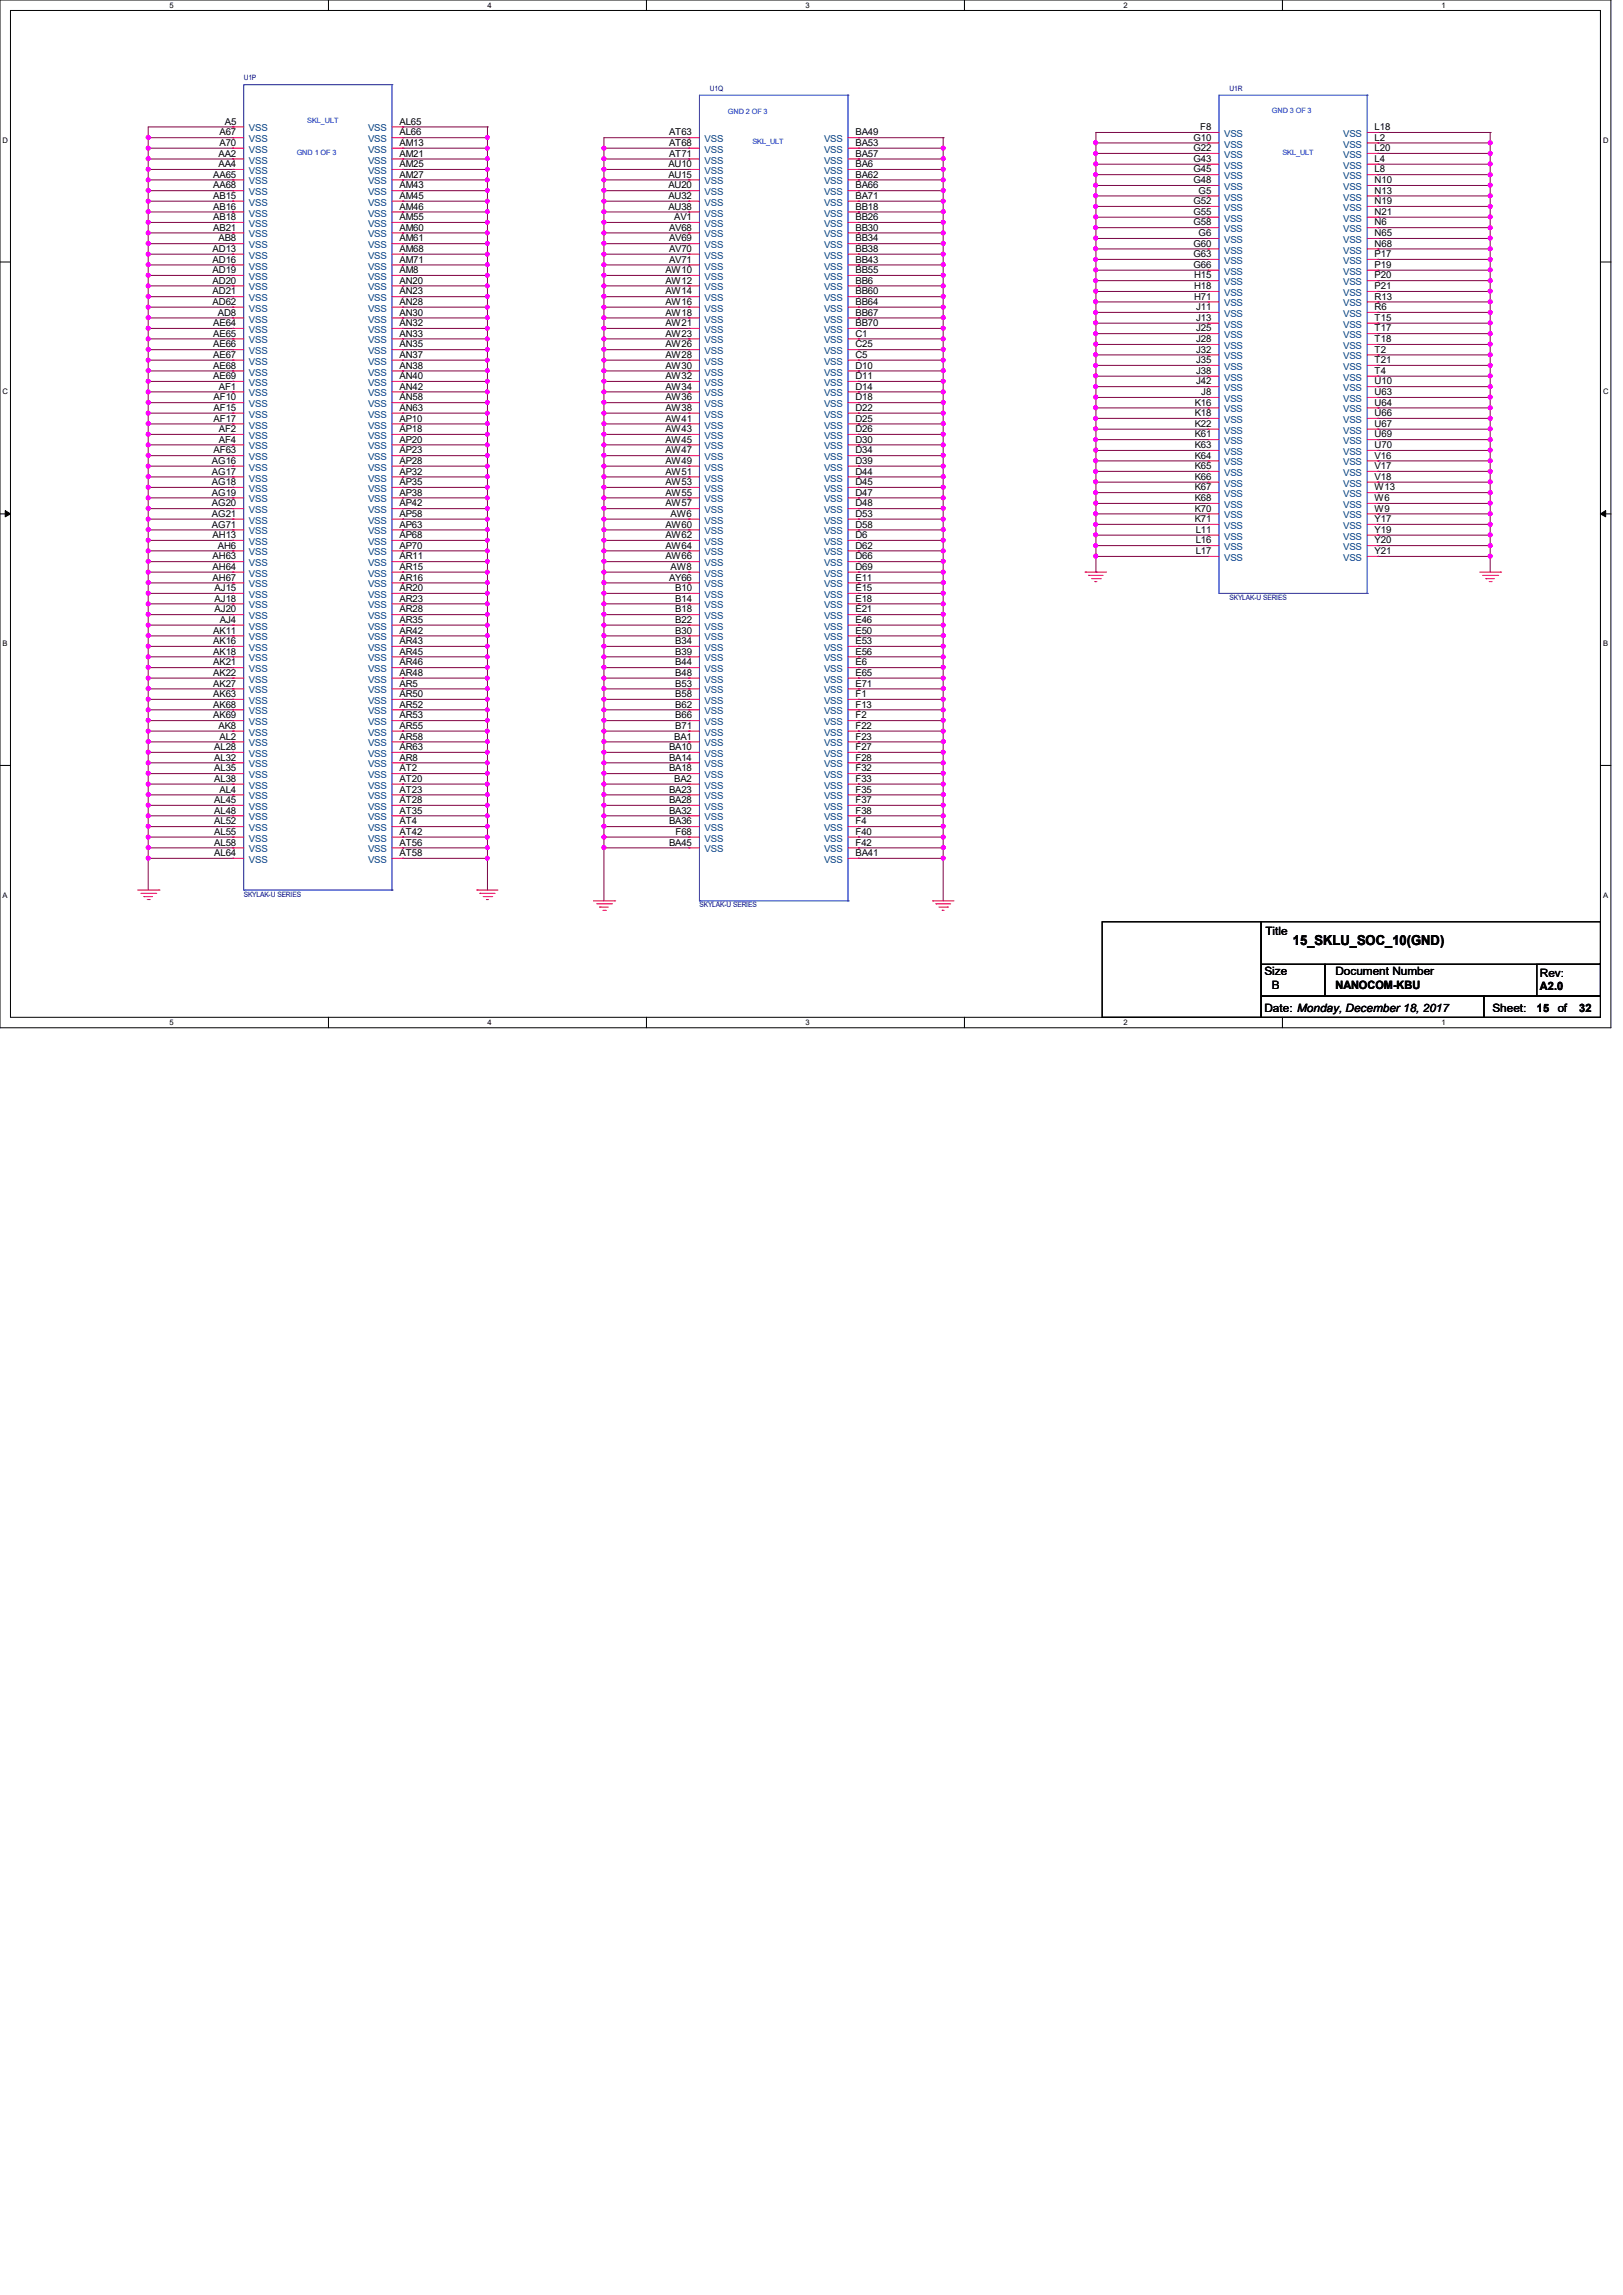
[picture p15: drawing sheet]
<svg xmlns="http://www.w3.org/2000/svg" width="210mm" height="297mm" viewBox="0 0 210 297" stroke-linecap="round" stroke-linejoin="round" font-family="sans-serif">
<defs><g id="words">
<text font-size="1.8" x="167.3" y="122.3">15_SKLU_SOC_10(GND)</text>
<g font-size="1.5">
<text x="163.7" y="120.9">Title</text>
<text x="163.6" y="130.9">Date: Monday, December 18, 2017</text>
<text x="163.6" y="126.2">Size</text>
<text x="164.6" y="127.9">B</text>
<text x="172.8" y="126.2">Document Number</text>
<text x="172.8" y="127.9">NANOCOM-KBU</text>
<text x="193.1" y="130.9">Sheet:</text>
<text x="198.9" y="130.9">15</text>
<text x="199.3" y="126.4">Rev:</text>
<text x="199.3" y="128.1">A2.0</text>
<text x="201.6" y="130.9">of</text>
<text x="204.3" y="130.9">32</text>
</g>
<g font-size="1.2">
<text x="28.4" y="17.5">A67</text>
<text x="29.1" y="16.1">A5</text>
<text x="51.7" y="16.1">AL65</text>
<text x="51.7" y="17.5">AL66</text>
<text x="86.6" y="17.5">AT63</text>
<text x="110.7" y="17.5">BA49</text>
<text x="155.3" y="16.8">F8</text>
<text x="177.9" y="16.8">L18</text>
<text x="27.6" y="23">AA65</text>
<text x="28.3" y="20.3">AA2</text>
<text x="28.3" y="21.6">AA4</text>
<text x="28.4" y="18.9">A70</text>
<text x="51.7" y="18.9">AM13</text>
<text x="51.7" y="20.3">AM21</text>
<text x="51.7" y="21.6">AM25</text>
<text x="51.7" y="23">AM27</text>
<text x="86.5" y="21.6">AU10</text>
<text x="86.5" y="23">AU15</text>
<text x="86.6" y="18.9">AT68</text>
<text x="86.6" y="20.3">AT71</text>
<text x="110.7" y="18.9">BA53</text>
<text x="110.7" y="20.3">BA57</text>
<text x="110.7" y="21.6">BA6</text>
<text x="110.7" y="23">BA62</text>
<text x="154.4" y="18.2">G10</text>
<text x="154.4" y="19.6">G22</text>
<text x="154.4" y="21">G43</text>
<text x="154.4" y="22.3">G45</text>
<text x="154.4" y="23.7">G48</text>
<text x="177.9" y="18.2">L2</text>
<text x="177.9" y="19.6">L20</text>
<text x="177.9" y="21">L4</text>
<text x="177.9" y="22.3">L8</text>
<text x="177.9" y="23.7">N10</text>
<text x="27.6" y="24.4">AA68</text>
<text x="27.6" y="25.7">AB15</text>
<text x="27.6" y="27.1">AB16</text>
<text x="27.6" y="28.5">AB18</text>
<text x="27.6" y="29.8">AB21</text>
<text x="51.7" y="24.4">AM43</text>
<text x="51.7" y="25.7">AM45</text>
<text x="51.7" y="27.1">AM46</text>
<text x="51.7" y="28.5">AM55</text>
<text x="51.7" y="29.8">AM60</text>
<text x="86.5" y="24.4">AU20</text>
<text x="86.5" y="25.7">AU32</text>
<text x="86.5" y="27.1">AU38</text>
<text x="86.6" y="29.8">AV68</text>
<text x="87.2" y="28.5">AV1</text>
<text x="110.7" y="24.4">BA66</text>
<text x="110.7" y="25.7">BA71</text>
<text x="110.7" y="27.1">BB18</text>
<text x="110.7" y="28.5">BB26</text>
<text x="110.7" y="29.8">BB30</text>
<text x="154.4" y="26.4">G52</text>
<text x="154.4" y="27.8">G55</text>
<text x="154.4" y="29.2">G58</text>
<text x="155.1" y="25.1">G5</text>
<text x="177.9" y="25.1">N13</text>
<text x="177.9" y="26.4">N19</text>
<text x="177.9" y="27.8">N21</text>
<text x="177.9" y="29.2">N6</text>
<text x="27.5" y="32.6">AD13</text>
<text x="27.5" y="34">AD16</text>
<text x="27.5" y="35.3">AD19</text>
<text x="28.3" y="31.2">AB8</text>
<text x="51.7" y="31.2">AM61</text>
<text x="51.7" y="32.6">AM68</text>
<text x="51.7" y="34">AM71</text>
<text x="51.7" y="35.3">AM8</text>
<text x="86.1" y="35.3">AW10</text>
<text x="86.6" y="31.2">AV69</text>
<text x="86.6" y="32.6">AV70</text>
<text x="86.6" y="34">AV71</text>
<text x="110.7" y="31.2">BB34</text>
<text x="110.7" y="32.6">BB38</text>
<text x="110.7" y="34">BB43</text>
<text x="110.7" y="35.3">BB55</text>
<text x="154.4" y="31.9">G60</text>
<text x="154.4" y="33.3">G63</text>
<text x="154.4" y="34.7">G66</text>
<text x="155.1" y="30.6">G6</text>
<text x="177.9" y="30.6">N65</text>
<text x="177.9" y="31.9">N68</text>
<text x="177.9" y="33.3">P17</text>
<text x="177.9" y="34.7">P19</text>
<text x="27.5" y="36.7">AD20</text>
<text x="27.5" y="38.1">AD21</text>
<text x="27.5" y="39.5">AD62</text>
<text x="28.2" y="40.9">AD8</text>
<text x="51.7" y="36.7">AN20</text>
<text x="51.7" y="38.1">AN23</text>
<text x="51.7" y="39.5">AN28</text>
<text x="51.7" y="40.9">AN30</text>
<text x="86.1" y="36.7">AW12</text>
<text x="86.1" y="38.1">AW14</text>
<text x="86.1" y="39.5">AW16</text>
<text x="86.1" y="40.9">AW18</text>
<text x="110.7" y="36.7">BB6</text>
<text x="110.7" y="38.1">BB60</text>
<text x="110.7" y="39.5">BB64</text>
<text x="110.7" y="40.9">BB67</text>
<text x="154.5" y="36">H15</text>
<text x="154.5" y="37.4">H18</text>
<text x="154.5" y="38.8">H71</text>
<text x="154.8" y="40.1">J11</text>
<text x="154.8" y="41.5">J13</text>
<text x="177.9" y="36">P20</text>
<text x="177.9" y="37.4">P21</text>
<text x="177.9" y="38.8">R13</text>
<text x="177.9" y="40.1">R6</text>
<text x="177.9" y="41.5">T15</text>
<text x="27.6" y="42.2">AE64</text>
<text x="27.6" y="43.6">AE65</text>
<text x="27.6" y="45">AE66</text>
<text x="27.6" y="46.3">AE67</text>
<text x="27.6" y="47.7">AE68</text>
<text x="51.7" y="42.2">AN32</text>
<text x="51.7" y="43.6">AN33</text>
<text x="51.7" y="45">AN35</text>
<text x="51.7" y="46.3">AN37</text>
<text x="51.7" y="47.7">AN38</text>
<text x="86.1" y="42.2">AW21</text>
<text x="86.1" y="43.6">AW23</text>
<text x="86.1" y="45">AW26</text>
<text x="86.1" y="46.3">AW28</text>
<text x="86.1" y="47.7">AW30</text>
<text x="110.7" y="42.2">BB70</text>
<text x="110.7" y="43.6">C1</text>
<text x="110.7" y="45">C25</text>
<text x="110.7" y="46.3">C5</text>
<text x="110.7" y="47.7">D10</text>
<text x="154.8" y="42.9">J25</text>
<text x="154.8" y="44.3">J28</text>
<text x="154.8" y="45.6">J32</text>
<text x="154.8" y="47">J35</text>
<text x="177.9" y="42.9">T17</text>
<text x="177.9" y="44.3">T18</text>
<text x="177.9" y="45.6">T2</text>
<text x="177.9" y="47">T21</text>
<text x="27.6" y="49.1">AE69</text>
<text x="27.6" y="51.8">AF10</text>
<text x="27.6" y="53.2">AF15</text>
<text x="28.3" y="50.4">AF1</text>
<text x="51.7" y="49.1">AN40</text>
<text x="51.7" y="50.4">AN42</text>
<text x="51.7" y="51.8">AN58</text>
<text x="51.7" y="53.2">AN63</text>
<text x="86.1" y="49.1">AW32</text>
<text x="86.1" y="50.4">AW34</text>
<text x="86.1" y="51.8">AW36</text>
<text x="86.1" y="53.2">AW38</text>
<text x="110.7" y="49.1">D11</text>
<text x="110.7" y="50.4">D14</text>
<text x="110.7" y="51.8">D18</text>
<text x="110.7" y="53.2">D22</text>
<text x="154.6" y="52.5">K16</text>
<text x="154.6" y="53.8">K18</text>
<text x="154.8" y="48.4">J38</text>
<text x="154.8" y="49.7">J42</text>
<text x="155.4" y="51.1">J8</text>
<text x="177.9" y="48.4">T4</text>
<text x="177.9" y="49.7">U10</text>
<text x="177.9" y="51.1">U63</text>
<text x="177.9" y="52.5">U64</text>
<text x="177.9" y="53.8">U66</text>
<text x="27.6" y="54.6">AF17</text>
<text x="27.6" y="58.7">AF63</text>
<text x="28.3" y="55.9">AF2</text>
<text x="28.3" y="57.3">AF4</text>
<text x="51.7" y="54.6">AP10</text>
<text x="51.7" y="55.9">AP18</text>
<text x="51.7" y="57.3">AP20</text>
<text x="51.7" y="58.7">AP23</text>
<text x="86.1" y="54.6">AW41</text>
<text x="86.1" y="55.9">AW43</text>
<text x="86.1" y="57.3">AW45</text>
<text x="86.1" y="58.7">AW47</text>
<text x="110.7" y="54.6">D25</text>
<text x="110.7" y="55.9">D26</text>
<text x="110.7" y="57.3">D30</text>
<text x="110.7" y="58.7">D34</text>
<text x="154.6" y="55.2">K22</text>
<text x="154.6" y="56.6">K61</text>
<text x="154.6" y="58">K63</text>
<text x="154.6" y="59.4">K64</text>
<text x="177.9" y="55.2">U67</text>
<text x="177.9" y="56.6">U69</text>
<text x="177.9" y="58">U70</text>
<text x="177.9" y="59.4">V16</text>
<text x="27.4" y="60">AG16</text>
<text x="27.4" y="61.4">AG17</text>
<text x="27.4" y="62.8">AG18</text>
<text x="27.4" y="64.1">AG19</text>
<text x="27.4" y="65.5">AG20</text>
<text x="51.7" y="60">AP28</text>
<text x="51.7" y="61.4">AP32</text>
<text x="51.7" y="62.8">AP35</text>
<text x="51.7" y="64.1">AP38</text>
<text x="51.7" y="65.5">AP42</text>
<text x="86.1" y="60">AW49</text>
<text x="86.1" y="61.4">AW51</text>
<text x="86.1" y="62.8">AW53</text>
<text x="86.1" y="64.1">AW55</text>
<text x="86.1" y="65.5">AW57</text>
<text x="110.7" y="60">D39</text>
<text x="110.7" y="61.4">D44</text>
<text x="110.7" y="62.8">D45</text>
<text x="110.7" y="64.1">D47</text>
<text x="110.7" y="65.5">D48</text>
<text x="154.6" y="60.7">K65</text>
<text x="154.6" y="62.1">K66</text>
<text x="154.6" y="63.5">K67</text>
<text x="154.6" y="64.9">K68</text>
<text x="177.9" y="60.7">V17</text>
<text x="177.9" y="62.1">V18</text>
<text x="177.9" y="63.5">W13</text>
<text x="177.9" y="64.9">W6</text>
<text x="27.4" y="66.9">AG21</text>
<text x="27.4" y="68.3">AG71</text>
<text x="27.5" y="69.6">AH13</text>
<text x="28.2" y="71">AH6</text>
<text x="51.7" y="66.9">AP58</text>
<text x="51.7" y="68.3">AP63</text>
<text x="51.7" y="69.6">AP68</text>
<text x="51.7" y="71">AP70</text>
<text x="86.1" y="68.3">AW60</text>
<text x="86.1" y="69.6">AW62</text>
<text x="86.1" y="71">AW64</text>
<text x="86.8" y="66.9">AW6</text>
<text x="110.7" y="66.9">D53</text>
<text x="110.7" y="68.3">D58</text>
<text x="110.7" y="69.6">D6</text>
<text x="110.7" y="71">D62</text>
<text x="154.6" y="66.2">K70</text>
<text x="154.6" y="67.6">K71</text>
<text x="154.7" y="69">L11</text>
<text x="154.7" y="70.3">L16</text>
<text x="154.7" y="71.7">L17</text>
<text x="177.9" y="66.2">W9</text>
<text x="177.9" y="67.6">Y17</text>
<text x="177.9" y="69">Y19</text>
<text x="177.9" y="70.3">Y20</text>
<text x="177.9" y="71.7">Y21</text>
<text x="27.5" y="72.4">AH63</text>
<text x="27.5" y="73.7">AH64</text>
<text x="27.5" y="75.1">AH67</text>
<text x="27.8" y="76.5">AJ15</text>
<text x="27.8" y="77.9">AJ18</text>
<text x="51.7" y="72.4">AR11</text>
<text x="51.7" y="73.7">AR15</text>
<text x="51.7" y="75.1">AR16</text>
<text x="51.7" y="76.5">AR20</text>
<text x="51.7" y="77.9">AR23</text>
<text x="86.1" y="72.4">AW66</text>
<text x="86.6" y="75.1">AY66</text>
<text x="86.8" y="73.7">AW8</text>
<text x="87.4" y="76.5">B10</text>
<text x="87.4" y="77.9">B14</text>
<text x="110.7" y="72.4">D66</text>
<text x="110.7" y="73.7">D69</text>
<text x="110.7" y="75.1">E11</text>
<text x="110.7" y="76.5">E15</text>
<text x="110.7" y="77.9">E18</text>
<text x="27.6" y="82">AK11</text>
<text x="27.6" y="83.4">AK16</text>
<text x="27.8" y="79.2">AJ20</text>
<text x="28.4" y="80.6">AJ4</text>
<text x="51.7" y="79.2">AR28</text>
<text x="51.7" y="80.6">AR35</text>
<text x="51.7" y="82">AR42</text>
<text x="51.7" y="83.4">AR43</text>
<text x="87.4" y="79.2">B18</text>
<text x="87.4" y="80.6">B22</text>
<text x="87.4" y="82">B30</text>
<text x="87.4" y="83.4">B34</text>
<text x="110.7" y="79.2">E21</text>
<text x="110.7" y="80.6">E46</text>
<text x="110.7" y="82">E50</text>
<text x="110.7" y="83.4">E53</text>
<text x="27.6" y="84.7">AK18</text>
<text x="27.6" y="86.1">AK21</text>
<text x="27.6" y="87.5">AK22</text>
<text x="27.6" y="88.9">AK27</text>
<text x="51.7" y="84.7">AR45</text>
<text x="51.7" y="86.1">AR46</text>
<text x="51.7" y="87.5">AR48</text>
<text x="51.7" y="88.9">AR5</text>
<text x="87.4" y="84.7">B39</text>
<text x="87.4" y="86.1">B44</text>
<text x="87.4" y="87.5">B48</text>
<text x="87.4" y="88.9">B53</text>
<text x="110.7" y="84.7">E56</text>
<text x="110.7" y="86.1">E6</text>
<text x="110.7" y="87.5">E65</text>
<text x="110.7" y="88.9">E71</text>
<text x="27.6" y="90.2">AK63</text>
<text x="27.6" y="91.6">AK68</text>
<text x="27.6" y="93">AK69</text>
<text x="28.3" y="94.3">AK8</text>
<text x="28.4" y="95.7">AL2</text>
<text x="51.7" y="90.2">AR50</text>
<text x="51.7" y="91.6">AR52</text>
<text x="51.7" y="93">AR53</text>
<text x="51.7" y="94.3">AR55</text>
<text x="51.7" y="95.7">AR58</text>
<text x="87.2" y="95.7">BA1</text>
<text x="87.4" y="90.2">B58</text>
<text x="87.4" y="91.6">B62</text>
<text x="87.4" y="93">B66</text>
<text x="87.4" y="94.3">B71</text>
<text x="110.7" y="90.2">F1</text>
<text x="110.7" y="91.6">F13</text>
<text x="110.7" y="93">F2</text>
<text x="110.7" y="94.3">F22</text>
<text x="110.7" y="95.7">F23</text>
<text x="27.7" y="97.1">AL28</text>
<text x="27.7" y="98.4">AL32</text>
<text x="27.7" y="99.8">AL35</text>
<text x="27.7" y="101.2">AL38</text>
<text x="51.7" y="97.1">AR63</text>
<text x="51.7" y="98.4">AR8</text>
<text x="51.7" y="99.8">AT2</text>
<text x="51.7" y="101.2">AT20</text>
<text x="86.6" y="97.1">BA10</text>
<text x="86.6" y="98.4">BA14</text>
<text x="86.6" y="99.8">BA18</text>
<text x="87.2" y="101.2">BA2</text>
<text x="110.7" y="97.1">F27</text>
<text x="110.7" y="98.4">F28</text>
<text x="110.7" y="99.8">F32</text>
<text x="110.7" y="101.2">F33</text>
<text x="27.7" y="103.9">AL45</text>
<text x="27.7" y="105.3">AL48</text>
<text x="27.7" y="106.7">AL52</text>
<text x="28.4" y="102.6">AL4</text>
<text x="51.7" y="102.6">AT23</text>
<text x="51.7" y="103.9">AT28</text>
<text x="51.7" y="105.3">AT35</text>
<text x="51.7" y="106.7">AT4</text>
<text x="86.6" y="102.6">BA23</text>
<text x="86.6" y="103.9">BA28</text>
<text x="86.6" y="105.3">BA32</text>
<text x="86.6" y="106.7">BA36</text>
<text x="110.7" y="102.6">F35</text>
<text x="110.7" y="103.9">F37</text>
<text x="110.7" y="105.3">F38</text>
<text x="110.7" y="106.7">F4</text>
<text x="27.7" y="108">AL55</text>
<text x="27.7" y="109.4">AL58</text>
<text x="27.7" y="110.8">AL64</text>
<text x="51.7" y="108">AT42</text>
<text x="51.7" y="109.4">AT56</text>
<text x="51.7" y="110.8">AT58</text>
<text x="86.6" y="109.4">BA45</text>
<text x="87.4" y="108">F68</text>
<text x="110.7" y="110.8">BA41</text>
<text x="110.7" y="108">F40</text>
<text x="110.7" y="109.4">F42</text>
</g>
<g font-size="1.2" fill="#004080">
<text x="32.2" y="17">VSS</text>
<text x="47.6" y="17">VSS</text>
<text x="158.4" y="17.7">VSS</text>
<text x="173.8" y="17.7">VSS</text>
<text x="32.2" y="18.4">VSS</text>
<text x="32.2" y="19.8">VSS</text>
<text x="32.2" y="21.2">VSS</text>
<text x="32.2" y="22.5">VSS</text>
<text x="32.2" y="23.9">VSS</text>
<text x="47.6" y="18.4">VSS</text>
<text x="47.6" y="19.8">VSS</text>
<text x="47.6" y="21.2">VSS</text>
<text x="47.6" y="22.5">VSS</text>
<text x="47.6" y="23.9">VSS</text>
<text x="91.2" y="18.4">VSS</text>
<text x="91.2" y="19.8">VSS</text>
<text x="91.2" y="21.2">VSS</text>
<text x="91.2" y="22.5">VSS</text>
<text x="91.2" y="23.9">VSS</text>
<text x="106.6" y="18.4">VSS</text>
<text x="106.6" y="19.8">VSS</text>
<text x="106.6" y="21.2">VSS</text>
<text x="106.6" y="22.5">VSS</text>
<text x="106.6" y="23.9">VSS</text>
<text x="158.4" y="19.1">VSS</text>
<text x="158.4" y="20.4">VSS</text>
<text x="158.4" y="21.8">VSS</text>
<text x="158.4" y="23.2">VSS</text>
<text x="173.8" y="19.1">VSS</text>
<text x="173.8" y="20.4">VSS</text>
<text x="173.8" y="21.8">VSS</text>
<text x="173.8" y="23.2">VSS</text>
<text x="32.2" y="25.3">VSS</text>
<text x="32.2" y="26.6">VSS</text>
<text x="32.2" y="28">VSS</text>
<text x="32.2" y="29.4">VSS</text>
<text x="47.6" y="25.3">VSS</text>
<text x="47.6" y="26.6">VSS</text>
<text x="47.6" y="28">VSS</text>
<text x="47.6" y="29.4">VSS</text>
<text x="91.2" y="25.3">VSS</text>
<text x="91.2" y="26.6">VSS</text>
<text x="91.2" y="28">VSS</text>
<text x="91.2" y="29.4">VSS</text>
<text x="106.6" y="25.3">VSS</text>
<text x="106.6" y="26.6">VSS</text>
<text x="106.6" y="28">VSS</text>
<text x="106.6" y="29.4">VSS</text>
<text x="158.4" y="24.6">VSS</text>
<text x="158.4" y="25.9">VSS</text>
<text x="158.4" y="27.3">VSS</text>
<text x="158.4" y="28.7">VSS</text>
<text x="173.8" y="24.6">VSS</text>
<text x="173.8" y="25.9">VSS</text>
<text x="173.8" y="27.3">VSS</text>
<text x="173.8" y="28.7">VSS</text>
<text x="32.2" y="30.7">VSS</text>
<text x="32.2" y="32.1">VSS</text>
<text x="32.2" y="33.5">VSS</text>
<text x="32.2" y="34.9">VSS</text>
<text x="47.6" y="30.7">VSS</text>
<text x="47.6" y="32.1">VSS</text>
<text x="47.6" y="33.5">VSS</text>
<text x="47.6" y="34.9">VSS</text>
<text x="91.2" y="30.7">VSS</text>
<text x="91.2" y="32.1">VSS</text>
<text x="91.2" y="33.5">VSS</text>
<text x="91.2" y="34.9">VSS</text>
<text x="106.6" y="30.7">VSS</text>
<text x="106.6" y="32.1">VSS</text>
<text x="106.6" y="33.5">VSS</text>
<text x="106.6" y="34.9">VSS</text>
<text x="158.4" y="30.1">VSS</text>
<text x="158.4" y="31.5">VSS</text>
<text x="158.4" y="32.8">VSS</text>
<text x="158.4" y="34.2">VSS</text>
<text x="158.4" y="35.6">VSS</text>
<text x="173.8" y="30.1">VSS</text>
<text x="173.8" y="31.5">VSS</text>
<text x="173.8" y="32.8">VSS</text>
<text x="173.8" y="34.2">VSS</text>
<text x="173.8" y="35.6">VSS</text>
<text x="32.2" y="36.2">VSS</text>
<text x="32.2" y="37.6">VSS</text>
<text x="32.2" y="39">VSS</text>
<text x="32.2" y="40.3">VSS</text>
<text x="32.2" y="41.7">VSS</text>
<text x="47.6" y="36.2">VSS</text>
<text x="47.6" y="37.6">VSS</text>
<text x="47.6" y="39">VSS</text>
<text x="47.6" y="40.3">VSS</text>
<text x="47.6" y="41.7">VSS</text>
<text x="91.2" y="36.2">VSS</text>
<text x="91.2" y="37.6">VSS</text>
<text x="91.2" y="39">VSS</text>
<text x="91.2" y="40.3">VSS</text>
<text x="91.2" y="41.7">VSS</text>
<text x="106.6" y="36.2">VSS</text>
<text x="106.6" y="37.6">VSS</text>
<text x="106.6" y="39">VSS</text>
<text x="106.6" y="40.3">VSS</text>
<text x="106.6" y="41.7">VSS</text>
<text x="158.4" y="36.9">VSS</text>
<text x="158.4" y="38.3">VSS</text>
<text x="158.4" y="39.7">VSS</text>
<text x="158.4" y="41">VSS</text>
<text x="173.8" y="36.9">VSS</text>
<text x="173.8" y="38.3">VSS</text>
<text x="173.8" y="39.7">VSS</text>
<text x="173.8" y="41">VSS</text>
<text x="32.2" y="43.1">VSS</text>
<text x="32.2" y="44.4">VSS</text>
<text x="32.2" y="45.8">VSS</text>
<text x="32.2" y="47.2">VSS</text>
<text x="47.6" y="43.1">VSS</text>
<text x="47.6" y="44.4">VSS</text>
<text x="47.6" y="45.8">VSS</text>
<text x="47.6" y="47.2">VSS</text>
<text x="91.2" y="43.1">VSS</text>
<text x="91.2" y="44.4">VSS</text>
<text x="91.2" y="45.8">VSS</text>
<text x="91.2" y="47.2">VSS</text>
<text x="106.6" y="43.1">VSS</text>
<text x="106.6" y="44.4">VSS</text>
<text x="106.6" y="45.8">VSS</text>
<text x="106.6" y="47.2">VSS</text>
<text x="158.4" y="42.4">VSS</text>
<text x="158.4" y="43.8">VSS</text>
<text x="158.4" y="45.2">VSS</text>
<text x="158.4" y="46.5">VSS</text>
<text x="158.4" y="47.9">VSS</text>
<text x="173.8" y="42.4">VSS</text>
<text x="173.8" y="43.8">VSS</text>
<text x="173.8" y="45.2">VSS</text>
<text x="173.8" y="46.5">VSS</text>
<text x="173.8" y="47.9">VSS</text>
<text x="32.2" y="48.6">VSS</text>
<text x="32.2" y="50">VSS</text>
<text x="32.2" y="51.3">VSS</text>
<text x="32.2" y="52.7">VSS</text>
<text x="47.6" y="48.6">VSS</text>
<text x="47.6" y="50">VSS</text>
<text x="47.6" y="51.3">VSS</text>
<text x="47.6" y="52.7">VSS</text>
<text x="91.2" y="48.6">VSS</text>
<text x="91.2" y="50">VSS</text>
<text x="91.2" y="51.3">VSS</text>
<text x="91.2" y="52.7">VSS</text>
<text x="106.6" y="48.6">VSS</text>
<text x="106.6" y="50">VSS</text>
<text x="106.6" y="51.3">VSS</text>
<text x="106.6" y="52.7">VSS</text>
<text x="158.4" y="49.3">VSS</text>
<text x="158.4" y="50.6">VSS</text>
<text x="158.4" y="52">VSS</text>
<text x="158.4" y="53.4">VSS</text>
<text x="173.8" y="49.3">VSS</text>
<text x="173.8" y="50.6">VSS</text>
<text x="173.8" y="52">VSS</text>
<text x="173.8" y="53.4">VSS</text>
<text x="32.2" y="54.1">VSS</text>
<text x="32.2" y="55.5">VSS</text>
<text x="32.2" y="56.8">VSS</text>
<text x="32.2" y="58.2">VSS</text>
<text x="32.2" y="59.6">VSS</text>
<text x="47.6" y="54.1">VSS</text>
<text x="47.6" y="55.5">VSS</text>
<text x="47.6" y="56.8">VSS</text>
<text x="47.6" y="58.2">VSS</text>
<text x="47.6" y="59.6">VSS</text>
<text x="91.2" y="54.1">VSS</text>
<text x="91.2" y="55.5">VSS</text>
<text x="91.2" y="56.8">VSS</text>
<text x="91.2" y="58.2">VSS</text>
<text x="91.2" y="59.6">VSS</text>
<text x="106.6" y="54.1">VSS</text>
<text x="106.6" y="55.5">VSS</text>
<text x="106.6" y="56.8">VSS</text>
<text x="106.6" y="58.2">VSS</text>
<text x="106.6" y="59.6">VSS</text>
<text x="158.4" y="54.7">VSS</text>
<text x="158.4" y="56.1">VSS</text>
<text x="158.4" y="57.5">VSS</text>
<text x="158.4" y="58.9">VSS</text>
<text x="173.8" y="54.7">VSS</text>
<text x="173.8" y="56.1">VSS</text>
<text x="173.8" y="57.5">VSS</text>
<text x="173.8" y="58.9">VSS</text>
<text x="32.2" y="60.9">VSS</text>
<text x="32.2" y="62.3">VSS</text>
<text x="32.2" y="63.7">VSS</text>
<text x="32.2" y="65">VSS</text>
<text x="47.6" y="60.9">VSS</text>
<text x="47.6" y="62.3">VSS</text>
<text x="47.6" y="63.7">VSS</text>
<text x="47.6" y="65">VSS</text>
<text x="91.2" y="60.9">VSS</text>
<text x="91.2" y="62.3">VSS</text>
<text x="91.2" y="63.7">VSS</text>
<text x="91.2" y="65">VSS</text>
<text x="106.6" y="60.9">VSS</text>
<text x="106.6" y="62.3">VSS</text>
<text x="106.6" y="63.7">VSS</text>
<text x="106.6" y="65">VSS</text>
<text x="158.4" y="60.2">VSS</text>
<text x="158.4" y="61.6">VSS</text>
<text x="158.4" y="63">VSS</text>
<text x="158.4" y="64.3">VSS</text>
<text x="158.4" y="65.7">VSS</text>
<text x="173.8" y="60.2">VSS</text>
<text x="173.8" y="61.6">VSS</text>
<text x="173.8" y="63">VSS</text>
<text x="173.8" y="64.3">VSS</text>
<text x="173.8" y="65.7">VSS</text>
<text x="32.2" y="66.4">VSS</text>
<text x="32.2" y="67.8">VSS</text>
<text x="32.2" y="69.2">VSS</text>
<text x="32.2" y="70.5">VSS</text>
<text x="32.2" y="71.9">VSS</text>
<text x="47.6" y="66.4">VSS</text>
<text x="47.6" y="67.8">VSS</text>
<text x="47.6" y="69.2">VSS</text>
<text x="47.6" y="70.5">VSS</text>
<text x="47.6" y="71.9">VSS</text>
<text x="91.2" y="66.4">VSS</text>
<text x="91.2" y="67.8">VSS</text>
<text x="91.2" y="69.2">VSS</text>
<text x="91.2" y="70.5">VSS</text>
<text x="91.2" y="71.9">VSS</text>
<text x="106.6" y="66.4">VSS</text>
<text x="106.6" y="67.8">VSS</text>
<text x="106.6" y="69.2">VSS</text>
<text x="106.6" y="70.5">VSS</text>
<text x="106.6" y="71.9">VSS</text>
<text x="158.4" y="67.1">VSS</text>
<text x="158.4" y="68.5">VSS</text>
<text x="158.4" y="69.8">VSS</text>
<text x="158.4" y="71.2">VSS</text>
<text x="173.8" y="67.1">VSS</text>
<text x="173.8" y="68.5">VSS</text>
<text x="173.8" y="69.8">VSS</text>
<text x="173.8" y="71.2">VSS</text>
<text x="32.2" y="73.3">VSS</text>
<text x="32.2" y="74.6">VSS</text>
<text x="32.2" y="76">VSS</text>
<text x="32.2" y="77.4">VSS</text>
<text x="47.6" y="73.3">VSS</text>
<text x="47.6" y="74.6">VSS</text>
<text x="47.6" y="76">VSS</text>
<text x="47.6" y="77.4">VSS</text>
<text x="91.2" y="73.3">VSS</text>
<text x="91.2" y="74.6">VSS</text>
<text x="91.2" y="76">VSS</text>
<text x="91.2" y="77.4">VSS</text>
<text x="106.6" y="73.3">VSS</text>
<text x="106.6" y="74.6">VSS</text>
<text x="106.6" y="76">VSS</text>
<text x="106.6" y="77.4">VSS</text>
<text x="158.4" y="72.6">VSS</text>
<text x="173.8" y="72.6">VSS</text>
<text x="32.2" y="78.7">VSS</text>
<text x="32.2" y="80.1">VSS</text>
<text x="32.2" y="81.5">VSS</text>
<text x="32.2" y="82.9">VSS</text>
<text x="47.6" y="78.7">VSS</text>
<text x="47.6" y="80.1">VSS</text>
<text x="47.6" y="81.5">VSS</text>
<text x="47.6" y="82.9">VSS</text>
<text x="91.2" y="78.7">VSS</text>
<text x="91.2" y="80.1">VSS</text>
<text x="91.2" y="81.5">VSS</text>
<text x="91.2" y="82.9">VSS</text>
<text x="106.6" y="78.7">VSS</text>
<text x="106.6" y="80.1">VSS</text>
<text x="106.6" y="81.5">VSS</text>
<text x="106.6" y="82.9">VSS</text>
<text x="32.2" y="84.2">VSS</text>
<text x="32.2" y="85.6">VSS</text>
<text x="32.2" y="87">VSS</text>
<text x="32.2" y="88.3">VSS</text>
<text x="32.2" y="89.7">VSS</text>
<text x="47.6" y="84.2">VSS</text>
<text x="47.6" y="85.6">VSS</text>
<text x="47.6" y="87">VSS</text>
<text x="47.6" y="88.3">VSS</text>
<text x="47.6" y="89.7">VSS</text>
<text x="91.2" y="84.2">VSS</text>
<text x="91.2" y="85.6">VSS</text>
<text x="91.2" y="87">VSS</text>
<text x="91.2" y="88.3">VSS</text>
<text x="91.2" y="89.7">VSS</text>
<text x="106.6" y="84.2">VSS</text>
<text x="106.6" y="85.6">VSS</text>
<text x="106.6" y="87">VSS</text>
<text x="106.6" y="88.3">VSS</text>
<text x="106.6" y="89.7">VSS</text>
<text x="32.2" y="91.1">VSS</text>
<text x="32.2" y="92.5">VSS</text>
<text x="32.2" y="93.9">VSS</text>
<text x="32.2" y="95.2">VSS</text>
<text x="47.6" y="91.1">VSS</text>
<text x="47.6" y="92.5">VSS</text>
<text x="47.6" y="93.9">VSS</text>
<text x="47.6" y="95.2">VSS</text>
<text x="91.2" y="91.1">VSS</text>
<text x="91.2" y="92.5">VSS</text>
<text x="91.2" y="93.9">VSS</text>
<text x="91.2" y="95.2">VSS</text>
<text x="106.6" y="91.1">VSS</text>
<text x="106.6" y="92.5">VSS</text>
<text x="106.6" y="93.9">VSS</text>
<text x="106.6" y="95.2">VSS</text>
<text x="32.2" y="96.6">VSS</text>
<text x="32.2" y="98">VSS</text>
<text x="32.2" y="99.3">VSS</text>
<text x="32.2" y="100.7">VSS</text>
<text x="47.6" y="96.6">VSS</text>
<text x="47.6" y="98">VSS</text>
<text x="47.6" y="99.3">VSS</text>
<text x="47.6" y="100.7">VSS</text>
<text x="91.2" y="96.6">VSS</text>
<text x="91.2" y="98">VSS</text>
<text x="91.2" y="99.3">VSS</text>
<text x="91.2" y="100.7">VSS</text>
<text x="106.6" y="96.6">VSS</text>
<text x="106.6" y="98">VSS</text>
<text x="106.6" y="99.3">VSS</text>
<text x="106.6" y="100.7">VSS</text>
<text x="32.2" y="102.1">VSS</text>
<text x="32.2" y="103.5">VSS</text>
<text x="32.2" y="104.8">VSS</text>
<text x="32.2" y="106.2">VSS</text>
<text x="32.2" y="107.6">VSS</text>
<text x="47.6" y="102.1">VSS</text>
<text x="47.6" y="103.5">VSS</text>
<text x="47.6" y="104.8">VSS</text>
<text x="47.6" y="106.2">VSS</text>
<text x="47.6" y="107.6">VSS</text>
<text x="91.2" y="102.1">VSS</text>
<text x="91.2" y="103.5">VSS</text>
<text x="91.2" y="104.8">VSS</text>
<text x="91.2" y="106.2">VSS</text>
<text x="91.2" y="107.6">VSS</text>
<text x="106.6" y="102.1">VSS</text>
<text x="106.6" y="103.5">VSS</text>
<text x="106.6" y="104.8">VSS</text>
<text x="106.6" y="106.2">VSS</text>
<text x="106.6" y="107.6">VSS</text>
<text x="32.2" y="108.9">VSS</text>
<text x="32.2" y="110.3">VSS</text>
<text x="32.2" y="111.7">VSS</text>
<text x="47.6" y="108.9">VSS</text>
<text x="47.6" y="110.3">VSS</text>
<text x="47.6" y="111.7">VSS</text>
<text x="91.2" y="110.3">VSS</text>
<text x="91.2" y="108.9">VSS</text>
<text x="106.6" y="111.7">VSS</text>
<text x="106.6" y="108.9">VSS</text>
<text x="106.6" y="110.3">VSS</text>
</g>
<g font-size="1">
<text x="21.9" y="1">5</text>
<text x="63.1" y="1">4</text>
<text x="104.2" y="1">3</text>
<text x="145.4" y="1">2</text>
<text x="186.5" y="1">1</text>
<text x=".3" y="18.5">D</text>
<text x="207.4" y="18.5">D</text>
<text x=".3" y="51.1">C</text>
<text x="207.4" y="51.1">C</text>
<text x=".3" y="83.7">B</text>
<text x="207.4" y="83.7">B</text>
<text x=".3" y="116.2">A</text>
<text x="207.4" y="116.2">A</text>
<text x="21.9" y="132.7">5</text>
<text x="63.1" y="132.7">4</text>
<text x="104.2" y="132.7">3</text>
<text x="145.4" y="132.7">2</text>
<text x="186.5" y="132.7">1</text>
</g>
<g font-size=".9" fill="#000080">
<text x="31.5" y="10.4">U1P</text>
<text x="91.9" y="11.8">U1Q</text>
<text x="159.1" y="11.8">U1R</text>
<text x="159.1" y="77.6">SKYLAK-U SERIES</text>
<text x="31.5" y="116">SKYLAK-U SERIES</text>
<text x="90.5" y="117.4">SKYLAK-U SERIES</text>
</g>
<g font-size=".9" fill="#00f">
<text x="39.8" y="15.9">SKL_ULT</text>
<text x="94.2" y="14.7">GND 2 OF 3</text>
<text x="164.6" y="14.6">GND 3 OF 3</text>
<text x="38.4" y="20">GND 1 OF 3</text>
<text x="97.4" y="18.7">SKL_ULT</text>
<text x="165.9" y="20">SKL_ULT</text>
</g>
</g></defs>
<path d="M0 0h208.4v133h-208.4zM1.4 1.4h205.7v130.3h-205.7z" fill="none" stroke="#000" stroke-width=".13"/>
<g fill="#fff">
<path d="M21.9 .1h.6v1.1h-.6z"/>
<path d="M21.9 131.8h.6v1.1h-.6z"/>
</g>
<path d="M42.5 0v1.4M42.5 131.7v1.3" fill="none" stroke="#000" stroke-width=".13"/>
<g fill="#fff">
<path d="M63.1 .1h.5v1.1h-.5z"/>
<path d="M63.1 131.8h.5v1.1h-.5z"/>
</g>
<path d="M83.7 0v1.4M83.7 131.7v1.3" fill="none" stroke="#000" stroke-width=".13"/>
<g fill="#fff">
<path d="M104.2 .1h.6v1.1h-.6z"/>
<path d="M104.2 131.8h.6v1.1h-.6z"/>
</g>
<path d="M124.8 0v1.4M124.8 131.7v1.3" fill="none" stroke="#000" stroke-width=".13"/>
<g fill="#fff">
<path d="M145.4 .1h.5v1.1h-.5z"/>
<path d="M145.4 131.8h.5v1.1h-.5z"/>
</g>
<path d="M165.9 0v1.4M165.9 131.7v1.3" fill="none" stroke="#000" stroke-width=".13"/>
<g fill="#fff">
<path d="M186.5 .1h.6v1.1h-.6z"/>
<path d="M186.5 131.8h.6v1.1h-.6z"/>
<path d="M.3 17.6h.8v1.1h-.8z"/>
<path d="M207.4 17.6h.8v1.1h-.8z"/>
<path d="M.3 50.2h.8v1.1h-.8z"/>
<path d="M207.4 50.2h.8v1.1h-.8z"/>
</g>
<path d="M0 33.9h1.4M207.1 33.9h1.3" fill="none" stroke="#000" stroke-width=".13"/>
<g fill="#fff">
<path d="M.3 82.8h.7v1.1h-.7z"/>
<path d="M207.4 82.8h.7v1.1h-.7z"/>
</g>
<path d="M0 66.5h1.4M207.1 66.5h1.3" fill="none" stroke="#000" stroke-width=".13"/>
<path d="M.7 66.1l.7 .4-.7 .4zM207.1 66.5l.7-.4v.8z" fill="#000" stroke="#000" stroke-width=".13"/>
<g fill="#fff">
<path d="M.3 115.3h.7v1.1h-.7z"/>
<path d="M207.4 115.3h.7v1.1h-.7z"/>
</g>
<path d="M0 99.1h1.4M207.1 99.1h1.3M142.6 119.3h20.6v12.4h-20.6zM163.2 119.3h43.9v5.5h-43.9zM163.2 124.8h8.2v4.1h-8.2zM163.2 128.9h28.8v2.8h-28.8zM171.4 124.8h35.7v4.1h-35.7zM192 128.9h15.1v2.8h-15.1zM198.9 124.8h8.2v4.1h-8.2z" fill="none" stroke="#000" stroke-width=".13"/>
<g fill="none" stroke="#800040" stroke-width=".13">
<path d="M19.2 17.8h.1M19.2 19.2h.1M19.2 19.2h10.9M19.2 17.8h10.9M30.1 19.2h.1M30.1 17.8h.1M30.1 16.4h.1M30.1 16.4h-10.9v98.8M52.1 19.2h.1M52.1 17.8h.1M52.1 16.4h.1M52.1 19.2h11"/>
<path d="M52.1 17.8h11M52.1 16.4h11M63.1 16.4h.1M63.1 17.8h.1M63.1 19.2h.1M63.1 16.4v98.8M78.1 19.2h.1M78.1 19.2h11.1M89.2 19.2h.1M89.2 17.8h.1M89.2 17.8h-11.1v98.8M111.1 19.2h.1"/>
<path d="M111.1 17.8h.1M111.1 19.2h10.9M111.1 17.8h10.9M122 17.8h.1M122 19.2h.1M122 17.8v98.8M141.8 17.1h.1M141.8 18.5h.1M141.8 19.9h.1M141.8 17.1h14.5M141.8 18.5h14.5M141.8 19.9h14.5"/>
<path d="M141.8 17.1v56.9M178.3 17.1h.1M178.3 18.5h.1M178.3 19.9h.1M178.3 17.1h14.5M178.3 18.5h14.5M178.3 19.9h14.5M192.8 17.1h.1M192.8 18.5h.1M192.8 19.9h.1M192.8 17.1v56.9M19.2 35.6h.1"/>
<path d="M19.2 21.9h.1M19.2 32.9h.1M19.2 28.8h.1M19.2 34.3h.1M19.2 38.4h.1M19.2 39.8h.1M19.2 31.5h.1M19.2 30.1h.1M19.2 37h.1M19.2 20.6h.1M19.2 23.3h.1M19.2 26h.1"/>
<path d="M19.2 27.4h.1M19.2 24.7h.1M19.2 39.8h10.9M19.2 38.4h10.9M19.2 37h10.9M19.2 35.6h10.9M19.2 34.3h10.9M19.2 32.9h10.9M19.2 31.5h10.9M19.2 30.1h10.9M19.2 28.8h10.9M19.2 27.4h10.9"/>
<path d="M19.2 26h10.9M19.2 24.7h10.9M19.2 23.3h10.9M19.2 21.9h10.9M19.2 20.6h10.9M30.1 39.8h.1M30.1 38.4h.1M30.1 37h.1M30.1 35.6h.1M30.1 34.3h.1M30.1 32.9h.1M30.1 31.5h.1"/>
<path d="M30.1 30.1h.1M30.1 28.8h.1M30.1 27.4h.1M30.1 26h.1M30.1 24.7h.1M30.1 23.3h.1M30.1 21.9h.1M30.1 20.6h.1M52.1 39.8h.1M52.1 38.4h.1M52.1 37h.1M52.1 35.6h.1"/>
<path d="M52.1 34.3h.1M52.1 32.9h.1M52.1 31.5h.1M52.1 30.1h.1M52.1 28.8h.1M52.1 27.4h.1M52.1 26h.1M52.1 24.7h.1M52.1 23.3h.1M52.1 21.9h.1M52.1 20.6h.1M52.1 39.8h11"/>
<path d="M52.1 38.4h11M52.1 37h11M52.1 35.6h11M52.1 34.3h11M52.1 32.9h11M52.1 31.5h11M52.1 30.1h11M52.1 28.8h11M52.1 27.4h11M52.1 26h11M52.1 24.7h11M52.1 23.3h11"/>
<path d="M52.1 21.9h11M52.1 20.6h11M63.1 39.8h.1M63.1 34.3h.1M63.1 20.6h.1M63.1 31.5h.1M63.1 27.4h.1M63.1 32.9h.1M63.1 37h.1M63.1 30.1h.1M63.1 28.8h.1M63.1 21.9h.1"/>
<path d="M63.1 24.7h.1M63.1 26h.1M63.1 23.3h.1M63.1 35.6h.1M63.1 38.4h.1M78.1 37h.1M78.1 23.3h.1M78.1 34.3h.1M78.1 20.6h.1M78.1 30.1h.1M78.1 35.6h.1M78.1 39.8h.1"/>
<path d="M78.1 32.9h.1M78.1 31.5h.1M78.1 38.4h.1M78.1 21.9h.1M78.1 24.7h.1M78.1 27.4h.1M78.1 28.8h.1M78.1 26h.1M78.1 39.8h11.1M78.1 38.4h11.1M78.1 37h11.1M78.1 35.6h11.1"/>
<path d="M78.1 34.3h11.1M78.1 32.9h11.1M78.1 31.5h11.1M78.1 30.1h11.1M78.1 28.8h11.1M78.1 27.4h11.1M78.1 26h11.1M78.1 24.7h11.1M78.1 23.3h11.1M78.1 21.9h11.1M78.1 20.6h11.1M89.2 39.8h.1"/>
<path d="M89.2 38.4h.1M89.2 37h.1M89.2 35.6h.1M89.2 34.3h.1M89.2 32.9h.1M89.2 31.5h.1M89.2 30.1h.1M89.2 28.8h.1M89.2 27.4h.1M89.2 26h.1M89.2 24.7h.1M89.2 23.3h.1"/>
<path d="M89.2 21.9h.1M89.2 20.6h.1M111.1 39.8h.1M111.1 38.4h.1M111.1 37h.1M111.1 35.6h.1M111.1 34.3h.1M111.1 32.9h.1M111.1 31.5h.1M111.1 30.1h.1M111.1 28.8h.1M111.1 27.4h.1"/>
<path d="M111.1 26h.1M111.1 24.7h.1M111.1 23.3h.1M111.1 21.9h.1M111.1 20.6h.1M111.1 39.8h10.9M111.1 38.4h10.9M111.1 37h10.9M111.1 35.6h10.9M111.1 34.3h10.9M111.1 32.9h10.9M111.1 31.5h10.9"/>
<path d="M111.1 30.1h10.9M111.1 28.8h10.9M111.1 27.4h10.9M111.1 26h10.9M111.1 24.7h10.9M111.1 23.3h10.9M111.1 21.9h10.9M111.1 20.6h10.9M122 35.6h.1M122 21.9h.1M122 32.9h.1M122 28.8h.1"/>
<path d="M122 34.3h.1M122 38.4h.1M122 31.5h.1M122 30.1h.1M122 23.3h.1M122 26h.1M122 27.4h.1M122 24.7h.1M122 37h.1M122 20.6h.1M122 39.8h.1M141.8 21.3h.1"/>
<path d="M141.8 22.6h.1M141.8 24h.1M141.8 25.4h.1M141.8 26.7h.1M141.8 28.1h.1M141.8 29.5h.1M141.8 30.9h.1M141.8 32.2h.1M141.8 33.6h.1M141.8 35h.1M141.8 36.3h.1M141.8 37.7h.1"/>
<path d="M141.8 39.1h.1M141.8 21.3h14.5M141.8 22.6h14.5M141.8 24h14.5M141.8 25.4h14.5M141.8 26.7h14.5M141.8 28.1h14.5M141.8 29.5h14.5M141.8 30.9h14.5M141.8 32.2h14.5M141.8 33.6h14.5M141.8 35h14.5"/>
<path d="M141.8 36.3h14.5M141.8 37.7h14.5M141.8 39.1h14.5M178.3 24h.1M178.3 35h.1M178.3 25.4h.1M178.3 36.3h.1M178.3 26.7h.1M178.3 37.7h.1M178.3 28.1h.1M178.3 39.1h.1M178.3 29.5h.1"/>
<path d="M178.3 30.9h.1M178.3 21.3h.1M178.3 32.2h.1M178.3 22.6h.1M178.3 33.6h.1M178.3 21.3h14.5M178.3 22.6h14.5M178.3 24h14.5M178.3 25.4h14.5M178.3 26.7h14.5M178.3 28.1h14.5M178.3 29.5h14.5"/>
<path d="M178.3 30.9h14.5M178.3 32.2h14.5M178.3 33.6h14.5M178.3 35h14.5M178.3 36.3h14.5M178.3 37.7h14.5M178.3 39.1h14.5M192.8 32.2h.1M192.8 21.3h.1M192.8 37.7h.1M192.8 30.9h.1M192.8 28.1h.1"/>
<path d="M192.8 35h.1M192.8 33.6h.1M192.8 25.4h.1M192.8 29.5h.1M192.8 36.3h.1M192.8 22.6h.1M192.8 24h.1M192.8 39.1h.1M192.8 26.7h.1M19.2 41.1h.1M19.2 46.6h.1M19.2 50.7h.1"/>
<path d="M19.2 43.9h.1M19.2 52.1h.1M19.2 59h.1M19.2 42.5h.1M19.2 45.3h.1M19.2 48h.1M19.2 53.5h.1M19.2 54.9h.1M19.2 49.4h.1M19.2 56.2h.1M19.2 57.6h.1M19.2 59h10.9"/>
<path d="M19.2 57.6h10.9M19.2 56.2h10.9M19.2 54.9h10.9M19.2 53.5h10.9M19.2 52.1h10.9M19.2 50.7h10.9M19.2 49.4h10.9M19.2 48h10.9M19.2 46.6h10.9M19.2 45.3h10.9M19.2 43.9h10.9M19.2 42.5h10.9"/>
<path d="M19.2 41.1h10.9M30.1 59h.1M30.1 57.6h.1M30.1 56.2h.1M30.1 54.9h.1M30.1 53.5h.1M30.1 52.1h.1M30.1 50.7h.1M30.1 49.4h.1M30.1 48h.1M30.1 46.6h.1M30.1 45.3h.1"/>
<path d="M30.1 43.9h.1M30.1 42.5h.1M30.1 41.1h.1M52.1 59h.1M52.1 57.6h.1M52.1 56.2h.1M52.1 54.9h.1M52.1 53.5h.1M52.1 52.1h.1M52.1 50.7h.1M52.1 49.4h.1M52.1 48h.1"/>
<path d="M52.1 46.6h.1M52.1 45.3h.1M52.1 43.9h.1M52.1 42.5h.1M52.1 41.1h.1M52.1 59h11M52.1 57.6h11M52.1 56.2h11M52.1 54.9h11M52.1 53.5h11M52.1 52.1h11M52.1 50.7h11"/>
<path d="M52.1 49.4h11M52.1 48h11M52.1 46.6h11M52.1 45.3h11M52.1 43.9h11M52.1 42.5h11M52.1 41.1h11M63.1 45.3h.1M63.1 49.4h.1M63.1 42.5h.1M63.1 52.1h.1M63.1 57.6h.1"/>
<path d="M63.1 41.1h.1M63.1 46.6h.1M63.1 53.5h.1M63.1 48h.1M63.1 54.9h.1M63.1 56.2h.1M63.1 43.9h.1M63.1 50.7h.1M63.1 59h.1M78.1 42.5h.1M78.1 48h.1M78.1 52.1h.1"/>
<path d="M78.1 45.3h.1M78.1 41.1h.1M78.1 53.5h.1M78.1 43.9h.1M78.1 46.6h.1M78.1 49.4h.1M78.1 54.9h.1M78.1 56.2h.1M78.1 50.7h.1M78.1 57.6h.1M78.1 59h.1M78.1 59h11.1"/>
<path d="M78.1 57.6h11.1M78.1 56.2h11.1M78.1 54.9h11.1M78.1 53.5h11.1M78.1 52.1h11.1M78.1 50.7h11.1M78.1 49.4h11.1M78.1 48h11.1M78.1 46.6h11.1M78.1 45.3h11.1M78.1 43.9h11.1M78.1 42.5h11.1"/>
<path d="M78.1 41.1h11.1M89.2 59h.1M89.2 57.6h.1M89.2 56.2h.1M89.2 54.9h.1M89.2 53.5h.1M89.2 52.1h.1M89.2 50.7h.1M89.2 49.4h.1M89.2 48h.1M89.2 46.6h.1M89.2 45.3h.1"/>
<path d="M89.2 43.9h.1M89.2 42.5h.1M89.2 41.1h.1M111.1 59h.1M111.1 57.6h.1M111.1 56.2h.1M111.1 54.9h.1M111.1 53.5h.1M111.1 52.1h.1M111.1 50.7h.1M111.1 49.4h.1M111.1 48h.1"/>
<path d="M111.1 46.6h.1M111.1 45.3h.1M111.1 43.9h.1M111.1 42.5h.1M111.1 41.1h.1M111.1 59h10.9M111.1 57.6h10.9M111.1 56.2h10.9M111.1 54.9h10.9M111.1 53.5h10.9M111.1 52.1h10.9M111.1 50.7h10.9"/>
<path d="M111.1 49.4h10.9M111.1 48h10.9M111.1 46.6h10.9M111.1 45.3h10.9M111.1 43.9h10.9M111.1 42.5h10.9M111.1 41.1h10.9M122 41.1h.1M122 46.6h.1M122 50.7h.1M122 43.9h.1M122 53.5h.1"/>
<path d="M122 59h.1M122 42.5h.1M122 48h.1M122 54.9h.1M122 49.4h.1M122 56.2h.1M122 57.6h.1M122 45.3h.1M122 52.1h.1M141.8 40.4h.1M141.8 48.7h.1M141.8 59.6h.1"/>
<path d="M141.8 50h.1M141.8 51.4h.1M141.8 41.8h.1M141.8 52.8h.1M141.8 43.2h.1M141.8 54.1h.1M141.8 44.6h.1M141.8 55.5h.1M141.8 45.9h.1M141.8 56.9h.1M141.8 47.3h.1M141.8 58.3h.1"/>
<path d="M141.8 40.4h14.5M141.8 48.7h14.5M141.8 59.6h14.5M141.8 50h14.5M141.8 51.4h14.5M141.8 41.8h14.5M141.8 52.8h14.5M141.8 43.2h14.5M141.8 54.1h14.5M141.8 44.6h14.5M141.8 55.5h14.5M141.8 45.9h14.5"/>
<path d="M141.8 56.9h14.5M141.8 47.3h14.5M141.8 58.3h14.5M178.3 40.4h.1M178.3 48.7h.1M178.3 59.6h.1M178.3 50h.1M178.3 51.4h.1M178.3 41.8h.1M178.3 52.8h.1M178.3 43.2h.1M178.3 54.1h.1"/>
<path d="M178.3 44.6h.1M178.3 55.5h.1M178.3 45.9h.1M178.3 56.9h.1M178.3 47.3h.1M178.3 58.3h.1M178.3 40.4h14.5M178.3 48.7h14.5M178.3 59.6h14.5M178.3 50h14.5M178.3 51.4h14.5M178.3 41.8h14.5"/>
<path d="M178.3 52.8h14.5M178.3 43.2h14.5M178.3 54.1h14.5M178.3 44.6h14.5M178.3 55.5h14.5M178.3 45.9h14.5M178.3 56.9h14.5M178.3 47.3h14.5M178.3 58.3h14.5M192.8 48.7h.1M192.8 59.6h.1M192.8 54.1h.1"/>
<path d="M192.8 52.8h.1M192.8 45.9h.1M192.8 56.9h.1M192.8 51.4h.1M192.8 50h.1M192.8 40.4h.1M192.8 47.3h.1M192.8 44.6h.1M192.8 43.2h.1M192.8 41.8h.1M192.8 58.3h.1M192.8 55.5h.1"/>
<path d="M19.2 65.8h.1M19.2 61.7h.1M19.2 71.3h.1M19.2 67.2h.1M19.2 79.5h.1M19.2 72.7h.1M19.2 60.3h.1M19.2 76.8h.1M19.2 74h.1M19.2 78.1h.1M19.2 64.4h.1M19.2 69.9h.1"/>
<path d="M19.2 63.1h.1M19.2 75.4h.1M19.2 68.6h.1M19.2 79.5h10.9M19.2 78.1h10.9M19.2 76.8h10.9M19.2 75.4h10.9M19.2 74h10.9M19.2 72.7h10.9M19.2 71.3h10.9M19.2 69.9h10.9M19.2 68.6h10.9"/>
<path d="M19.2 67.2h10.9M19.2 65.8h10.9M19.2 63.1h10.9M19.2 61.7h10.9M19.2 60.3h10.9M19.2 64.4h10.9M30.1 79.5h.1M30.1 78.1h.1M30.1 76.8h.1M30.1 75.4h.1M30.1 74h.1M30.1 72.7h.1"/>
<path d="M30.1 71.3h.1M30.1 69.9h.1M30.1 68.6h.1M30.1 67.2h.1M30.1 65.8h.1M30.1 63.1h.1M30.1 61.7h.1M30.1 60.3h.1M30.1 64.4h.1M52.1 79.5h.1M52.1 78.1h.1M52.1 76.8h.1"/>
<path d="M52.1 75.4h.1M52.1 74h.1M52.1 72.7h.1M52.1 71.3h.1M52.1 69.9h.1M52.1 68.6h.1M52.1 67.2h.1M52.1 65.8h.1M52.1 63.1h.1M52.1 61.7h.1M52.1 60.3h.1M52.1 64.4h.1"/>
<path d="M52.1 79.5h11M52.1 78.1h11M52.1 76.8h11M52.1 75.4h11M52.1 74h11M52.1 72.7h11M52.1 71.3h11M52.1 69.9h11M52.1 68.6h11M52.1 67.2h11M52.1 65.8h11M52.1 63.1h11"/>
<path d="M52.1 61.7h11M52.1 60.3h11M52.1 64.4h11M63.1 64.4h.1M63.1 60.3h.1M63.1 69.9h.1M63.1 65.8h.1M63.1 78.1h.1M63.1 71.3h.1M63.1 75.4h.1M63.1 72.7h.1M63.1 76.8h.1"/>
<path d="M63.1 63.1h.1M63.1 61.7h.1M63.1 74h.1M63.1 79.5h.1M63.1 67.2h.1M63.1 68.6h.1M78.1 67.2h.1M78.1 63.1h.1M78.1 72.7h.1M78.1 68.6h.1M78.1 74h.1M78.1 61.7h.1"/>
<path d="M78.1 60.3h.1M78.1 78.1h.1M78.1 75.4h.1M78.1 79.5h.1M78.1 65.8h.1M78.1 71.3h.1M78.1 64.4h.1M78.1 76.8h.1M78.1 69.9h.1M78.1 79.5h11.1M78.1 78.1h11.1M78.1 76.8h11.1"/>
<path d="M78.1 75.4h11.1M78.1 74h11.1M78.1 72.7h11.1M78.1 71.3h11.1M78.1 69.9h11.1M78.1 68.6h11.1M78.1 67.2h11.1M78.1 65.8h11.1M78.1 63.1h11.1M78.1 61.7h11.1M78.1 60.3h11.1M78.1 64.4h11.1"/>
<path d="M89.2 79.5h.1M89.2 78.1h.1M89.2 76.8h.1M89.2 75.4h.1M89.2 74h.1M89.2 72.7h.1M89.2 71.3h.1M89.2 69.9h.1M89.2 68.6h.1M89.2 67.2h.1M89.2 64.4h.1M89.2 63.1h.1"/>
<path d="M89.2 61.7h.1M89.2 60.3h.1M89.2 65.8h.1M111.1 79.5h.1M111.1 78.1h.1M111.1 76.8h.1M111.1 75.4h.1M111.1 74h.1M111.1 72.7h.1M111.1 71.3h.1M111.1 69.9h.1M111.1 68.6h.1"/>
<path d="M111.1 67.2h.1M111.1 64.4h.1M111.1 63.1h.1M111.1 61.7h.1M111.1 60.3h.1M111.1 65.8h.1M111.1 79.5h10.9M111.1 78.1h10.9M111.1 76.8h10.9M111.1 75.4h10.9M111.1 74h10.9M111.1 72.7h10.9"/>
<path d="M111.1 71.3h10.9M111.1 69.9h10.9M111.1 68.6h10.9M111.1 67.2h10.9M111.1 65.8h10.9M111.1 63.1h10.9M111.1 61.7h10.9M111.1 60.3h10.9M111.1 64.4h10.9M122 65.8h.1M122 61.7h.1M122 71.3h.1"/>
<path d="M122 67.2h.1M122 79.5h.1M122 72.7h.1M122 76.8h.1M122 74h.1M122 78.1h.1M122 64.4h.1M122 63.1h.1M122 75.4h.1M122 68.6h.1M122 60.3h.1M122 69.9h.1"/>
<path d="M141.8 61h.1M141.8 62.4h.1M141.8 63.8h.1M141.8 65.2h.1M141.8 66.5h.1M141.8 67.9h.1M141.8 69.3h.1M141.8 70.6h.1M141.8 72h.1M141.8 74h.1M141.8 61h14.5M141.8 62.4h14.5"/>
<path d="M141.8 63.8h14.5M141.8 65.2h14.5M141.8 66.5h14.5M141.8 67.9h14.5M141.8 69.3h14.5M141.8 70.6h14.5M141.8 72h14.5M178.3 72h.1M178.3 61h.1M178.3 62.4h.1M178.3 63.8h.1M178.3 65.2h.1"/>
<path d="M178.3 66.5h.1M178.3 67.9h.1M178.3 69.3h.1M178.3 70.6h.1M178.3 61h14.5M178.3 62.4h14.5M178.3 63.8h14.5M178.3 65.2h14.5M178.3 66.5h14.5M178.3 67.9h14.5M178.3 69.3h14.5M178.3 70.6h14.5"/>
<path d="M178.3 72h14.5M192.8 72h.1M192.8 62.4h.1M192.8 65.2h.1M192.8 66.5h.1M192.8 63.8h.1M192.8 67.9h.1M192.8 69.3h.1M192.8 61h.1M192.8 70.6h.1M19.2 83.7h.1M19.2 87.8h.1"/>
<path d="M19.2 89.2h.1M19.2 90.5h.1M19.2 82.3h.1M19.2 91.9h.1M19.2 97.4h.1M19.2 85h.1M19.2 96h.1M19.2 94.6h.1M19.2 86.4h.1M19.2 93.3h.1M19.2 98.7h.1M19.2 80.9h.1"/>
<path d="M19.2 98.7h10.9M19.2 97.4h10.9M19.2 96h10.9M19.2 94.6h10.9M19.2 93.3h10.9M19.2 91.9h10.9M19.2 90.5h10.9M19.2 89.2h10.9M19.2 87.8h10.9M19.2 86.4h10.9M19.2 85h10.9M19.2 83.7h10.9"/>
<path d="M19.2 82.3h10.9M19.2 80.9h10.9M30.1 98.7h.1M30.1 97.4h.1M30.1 96h.1M30.1 94.6h.1M30.1 93.3h.1M30.1 91.9h.1M30.1 90.5h.1M30.1 89.2h.1M30.1 87.8h.1M30.1 86.4h.1"/>
<path d="M30.1 85h.1M30.1 83.7h.1M30.1 82.3h.1M30.1 80.9h.1M52.1 93.3h.1M52.1 91.9h.1M52.1 90.5h.1M52.1 89.2h.1M52.1 87.8h.1M52.1 86.4h.1M52.1 85h.1M52.1 83.7h.1"/>
<path d="M52.1 82.3h.1M52.1 80.9h.1M52.1 98.7h.1M52.1 97.4h.1M52.1 96h.1M52.1 94.6h.1M52.1 98.7h11M52.1 97.4h11M52.1 96h11M52.1 94.6h11M52.1 93.3h11M52.1 91.9h11"/>
<path d="M52.1 90.5h11M52.1 89.2h11M52.1 87.8h11M52.1 86.4h11M52.1 85h11M52.1 83.7h11M52.1 82.3h11M52.1 80.9h11M63.1 83.7h.1M63.1 98.7h.1M63.1 86.4h.1M63.1 87.8h.1"/>
<path d="M63.1 89.2h.1M63.1 80.9h.1M63.1 90.5h.1M63.1 96h.1M63.1 94.6h.1M63.1 93.3h.1M63.1 85h.1M63.1 91.9h.1M63.1 97.4h.1M63.1 82.3h.1M78.1 85h.1M78.1 80.9h.1"/>
<path d="M78.1 89.2h.1M78.1 90.5h.1M78.1 91.9h.1M78.1 83.7h.1M78.1 93.3h.1M78.1 98.7h.1M78.1 86.4h.1M78.1 97.4h.1M78.1 96h.1M78.1 87.8h.1M78.1 94.6h.1M78.1 82.3h.1"/>
<path d="M78.1 98.7h11.1M78.1 97.4h11.1M78.1 96h11.1M78.1 94.6h11.1M78.1 93.3h11.1M78.1 91.9h11.1M78.1 90.5h11.1M78.1 89.2h11.1M78.1 87.8h11.1M78.1 86.4h11.1M78.1 85h11.1M78.1 83.7h11.1"/>
<path d="M78.1 82.3h11.1M78.1 80.9h11.1M89.2 94.6h.1M89.2 93.3h.1M89.2 91.9h.1M89.2 90.5h.1M89.2 89.2h.1M89.2 87.8h.1M89.2 86.4h.1M89.2 85h.1M89.2 83.7h.1M89.2 82.3h.1"/>
<path d="M89.2 80.9h.1M89.2 98.7h.1M89.2 97.4h.1M89.2 96h.1M111.1 94.6h.1M111.1 93.3h.1M111.1 91.9h.1M111.1 90.5h.1M111.1 89.2h.1M111.1 87.8h.1M111.1 86.4h.1M111.1 85h.1"/>
<path d="M111.1 83.7h.1M111.1 82.3h.1M111.1 80.9h.1M111.1 98.7h.1M111.1 97.4h.1M111.1 96h.1M111.1 98.7h10.9M111.1 97.4h10.9M111.1 96h10.9M111.1 94.6h10.9M111.1 93.3h10.9M111.1 91.9h10.9"/>
<path d="M111.1 90.5h10.9M111.1 89.2h10.9M111.1 87.8h10.9M111.1 86.4h10.9M111.1 85h10.9M111.1 83.7h10.9M111.1 82.3h10.9M111.1 80.9h10.9M122 85h.1M122 87.8h.1M122 89.2h.1M122 90.5h.1"/>
<path d="M122 82.3h.1M122 91.9h.1M122 97.4h.1M122 96h.1M122 94.6h.1M122 86.4h.1M122 93.3h.1M122 98.7h.1M122 80.9h.1M122 83.7h.1M19.2 111.1h.1M19.2 109.7h.1"/>
<path d="M19.2 108.3h.1M19.2 105.6h.1M19.2 104.2h.1M19.2 100.1h.1M19.2 101.5h.1M19.2 102.9h.1M19.2 111.1h10.9M19.2 109.7h10.9M19.2 108.3h10.9M19.2 105.6h10.9M19.2 104.2h10.9M19.2 107h10.9"/>
<path d="M19.2 102.9h10.9M19.2 101.5h10.9M19.2 100.1h10.9M30.1 111.1h.1M30.1 109.7h.1M30.1 108.3h.1M30.1 105.6h.1M30.1 104.2h.1M30.1 107h.1M30.1 102.9h.1M30.1 101.5h.1M30.1 100.1h.1"/>
<path d="M52.1 109.7h.1M52.1 108.3h.1M52.1 105.6h.1M52.1 104.2h.1M52.1 107h.1M52.1 102.9h.1M52.1 101.5h.1M52.1 100.1h.1M52.1 111.1h.1M52.1 111.1h11M52.1 109.7h11M52.1 108.3h11"/>
<path d="M52.1 105.6h11M52.1 104.2h11M52.1 107h11M52.1 102.9h11M52.1 101.5h11M52.1 100.1h11M63.1 109.7h.1M63.1 108.3h.1M63.1 105.6h.1M63.1 104.2h.1M63.1 107h.1M63.1 100.1h.1"/>
<path d="M63.1 101.5h.1M63.1 111.1h.1M63.1 102.9h.1M78.1 107h.1M78.1 105.6h.1M78.1 109.7h.1M78.1 101.5h.1M78.1 102.9h.1M78.1 104.2h.1M78.1 100.1h.1M78.1 109.7h11.1M78.1 108.3h11.1"/>
<path d="M78.1 105.6h11.1M78.1 104.2h11.1M78.1 107h11.1M78.1 102.9h11.1M78.1 101.5h11.1M78.1 100.1h11.1M89.2 109.7h.1M89.2 107h.1M89.2 105.6h.1M89.2 108.3h.1M89.2 104.2h.1M89.2 102.9h.1"/>
<path d="M89.2 101.5h.1M89.2 100.1h.1M111.1 111.1h.1M111.1 109.7h.1M111.1 107h.1M111.1 105.6h.1M111.1 108.3h.1M111.1 104.2h.1M111.1 102.9h.1M111.1 101.5h.1M111.1 100.1h.1M111.1 111.1h10.9"/>
<path d="M111.1 109.7h10.9M111.1 108.3h10.9M111.1 105.6h10.9M111.1 104.2h10.9M111.1 107h10.9M111.1 102.9h10.9M111.1 101.5h10.9M111.1 100.1h10.9M122 111.1h.1M122 109.7h.1M122 107h.1M122 105.6h.1"/>
<path d="M122 108.3h.1M122 100.1h.1M122 101.5h.1M122 102.9h.1M122 104.2h.1"/>
</g>
<g fill="#f0f" stroke="#f0f" stroke-width=".13">
<circle cx="19.2" cy="111.1" r=".25"/>
<circle cx="19.2" cy="109.7" r=".25"/>
<circle cx="19.2" cy="108.3" r=".25"/>
<circle cx="19.2" cy="105.6" r=".25"/>
<circle cx="19.2" cy="104.2" r=".25"/>
<circle cx="19.2" cy="106.9" r=".25"/>
<circle cx="19.2" cy="102.8" r=".25"/>
<circle cx="19.2" cy="98.7" r=".25"/>
<circle cx="19.2" cy="97.3" r=".25"/>
<circle cx="19.2" cy="96" r=".25"/>
<circle cx="19.2" cy="94.6" r=".25"/>
<circle cx="19.2" cy="93.2" r=".25"/>
<circle cx="19.2" cy="91.9" r=".25"/>
<circle cx="19.2" cy="90.5" r=".25"/>
<circle cx="19.2" cy="89.1" r=".25"/>
<circle cx="19.2" cy="87.8" r=".25"/>
<circle cx="19.2" cy="86.4" r=".25"/>
<circle cx="19.2" cy="85" r=".25"/>
<circle cx="19.2" cy="83.6" r=".25"/>
<circle cx="19.2" cy="82.3" r=".25"/>
<circle cx="19.2" cy="80.9" r=".25"/>
<circle cx="19.2" cy="79.5" r=".25"/>
<circle cx="19.2" cy="78.1" r=".25"/>
<circle cx="19.2" cy="76.8" r=".25"/>
<circle cx="19.2" cy="75.4" r=".25"/>
<circle cx="19.2" cy="74" r=".25"/>
<circle cx="19.2" cy="72.6" r=".25"/>
<circle cx="19.2" cy="71.3" r=".25"/>
<circle cx="19.2" cy="69.9" r=".25"/>
<circle cx="19.2" cy="65.8" r=".25"/>
<circle cx="19.2" cy="63.1" r=".25"/>
<circle cx="19.2" cy="61.7" r=".25"/>
<circle cx="19.2" cy="60.3" r=".25"/>
<circle cx="19.2" cy="58.9" r=".25"/>
<circle cx="19.2" cy="57.6" r=".25"/>
<circle cx="19.2" cy="56.2" r=".25"/>
<circle cx="19.2" cy="54.8" r=".25"/>
<circle cx="19.2" cy="53.5" r=".25"/>
<circle cx="19.2" cy="49.3" r=".25"/>
<circle cx="19.2" cy="48" r=".25"/>
<circle cx="19.2" cy="46.6" r=".25"/>
<circle cx="19.2" cy="45.2" r=".25"/>
<circle cx="19.2" cy="43.9" r=".25"/>
<circle cx="19.2" cy="42.5" r=".25"/>
<circle cx="19.2" cy="41.1" r=".25"/>
<circle cx="19.2" cy="39.8" r=".25"/>
<circle cx="19.2" cy="38.4" r=".25"/>
<circle cx="19.2" cy="37" r=".25"/>
<circle cx="19.2" cy="64.4" r=".25"/>
<circle cx="19.2" cy="32.9" r=".25"/>
<circle cx="19.2" cy="31.5" r=".25"/>
<circle cx="19.2" cy="30.1" r=".25"/>
<circle cx="19.2" cy="28.8" r=".25"/>
<circle cx="19.2" cy="27.4" r=".25"/>
<circle cx="19.2" cy="26" r=".25"/>
<circle cx="19.2" cy="24.6" r=".25"/>
<circle cx="19.2" cy="23.3" r=".25"/>
<circle cx="19.2" cy="21.9" r=".25"/>
<circle cx="19.2" cy="20.5" r=".25"/>
<circle cx="19.2" cy="17.8" r=".25"/>
<circle cx="19.2" cy="34.2" r=".25"/>
<circle cx="19.2" cy="35.6" r=".25"/>
<circle cx="19.2" cy="100.1" r=".25"/>
<circle cx="19.2" cy="101.5" r=".25"/>
<circle cx="19.2" cy="19.2" r=".25"/>
<circle cx="19.2" cy="50.7" r=".25"/>
<circle cx="19.2" cy="52.1" r=".25"/>
<circle cx="19.2" cy="67.2" r=".25"/>
<circle cx="19.2" cy="68.5" r=".25"/>
<circle cx="63" cy="109.7" r=".24"/>
<circle cx="63" cy="93.2" r=".24"/>
<circle cx="63" cy="91.9" r=".24"/>
<circle cx="63" cy="90.5" r=".24"/>
<circle cx="63" cy="89.1" r=".24"/>
<circle cx="63" cy="87.7" r=".24"/>
<circle cx="63" cy="86.3" r=".24"/>
<circle cx="63" cy="85" r=".24"/>
<circle cx="63" cy="108.3" r=".24"/>
<circle cx="63" cy="83.6" r=".24"/>
<circle cx="63" cy="82.2" r=".24"/>
<circle cx="63" cy="80.9" r=".24"/>
<circle cx="63" cy="79.5" r=".24"/>
<circle cx="63" cy="78.1" r=".24"/>
<circle cx="63" cy="76.8" r=".24"/>
<circle cx="63" cy="75.4" r=".24"/>
<circle cx="63" cy="105.6" r=".24"/>
<circle cx="63" cy="104.2" r=".24"/>
<circle cx="63" cy="106.9" r=".24"/>
<circle cx="63" cy="74" r=".24"/>
<circle cx="63" cy="72.6" r=".24"/>
<circle cx="63" cy="71.3" r=".24"/>
<circle cx="63" cy="69.9" r=".24"/>
<circle cx="63" cy="65.8" r=".24"/>
<circle cx="63" cy="63" r=".24"/>
<circle cx="63" cy="61.7" r=".24"/>
<circle cx="63" cy="60.3" r=".24"/>
<circle cx="63" cy="58.9" r=".24"/>
<circle cx="63" cy="57.6" r=".24"/>
<circle cx="63" cy="56.2" r=".24"/>
<circle cx="63" cy="54.8" r=".24"/>
<circle cx="63" cy="53.5" r=".24"/>
<circle cx="63" cy="52.1" r=".24"/>
<circle cx="63" cy="50.7" r=".24"/>
<circle cx="63" cy="49.3" r=".24"/>
<circle cx="63" cy="48" r=".24"/>
<circle cx="63" cy="46.6" r=".24"/>
<circle cx="63" cy="45.2" r=".24"/>
<circle cx="63" cy="43.8" r=".24"/>
<circle cx="63" cy="42.5" r=".24"/>
<circle cx="63" cy="41.1" r=".24"/>
<circle cx="63" cy="39.7" r=".24"/>
<circle cx="63" cy="38.3" r=".24"/>
<circle cx="63" cy="37" r=".24"/>
<circle cx="63" cy="64.4" r=".24"/>
<circle cx="63" cy="102.8" r=".24"/>
<circle cx="63" cy="32.9" r=".24"/>
<circle cx="63" cy="31.5" r=".24"/>
<circle cx="63" cy="30.1" r=".24"/>
<circle cx="63" cy="28.8" r=".24"/>
<circle cx="63" cy="27.4" r=".24"/>
<circle cx="63" cy="26" r=".24"/>
<circle cx="63" cy="24.6" r=".24"/>
<circle cx="63" cy="23.3" r=".24"/>
<circle cx="63" cy="21.9" r=".24"/>
<circle cx="63" cy="20.5" r=".24"/>
<circle cx="63" cy="19.2" r=".24"/>
<circle cx="63" cy="17.8" r=".24"/>
<circle cx="63" cy="100.1" r=".24"/>
<circle cx="63" cy="98.7" r=".24"/>
<circle cx="63" cy="35.6" r=".24"/>
<circle cx="63" cy="34.2" r=".24"/>
<circle cx="63" cy="101.5" r=".24"/>
<circle cx="63" cy="68.5" r=".24"/>
<circle cx="63" cy="67.2" r=".24"/>
<circle cx="63" cy="97.3" r=".24"/>
<circle cx="63" cy="96" r=".24"/>
<circle cx="63" cy="111.1" r=".24"/>
<circle cx="63" cy="94.6" r=".24"/>
<circle cx="78.1" cy="94.6" r=".25"/>
<circle cx="78.1" cy="93.2" r=".25"/>
<circle cx="78.1" cy="91.9" r=".25"/>
<circle cx="78.1" cy="90.5" r=".25"/>
<circle cx="78.1" cy="89.1" r=".25"/>
<circle cx="78.1" cy="87.8" r=".25"/>
<circle cx="78.1" cy="86.4" r=".25"/>
<circle cx="78.1" cy="109.7" r=".25"/>
<circle cx="78.1" cy="82.3" r=".25"/>
<circle cx="78.1" cy="80.9" r=".25"/>
<circle cx="78.1" cy="79.5" r=".25"/>
<circle cx="78.1" cy="78.1" r=".25"/>
<circle cx="78.1" cy="76.8" r=".25"/>
<circle cx="78.1" cy="106.9" r=".25"/>
<circle cx="78.1" cy="105.6" r=".25"/>
<circle cx="78.1" cy="108.3" r=".25"/>
<circle cx="78.1" cy="75.4" r=".25"/>
<circle cx="78.1" cy="74" r=".25"/>
<circle cx="78.1" cy="72.6" r=".25"/>
<circle cx="78.1" cy="71.3" r=".25"/>
<circle cx="78.1" cy="69.9" r=".25"/>
<circle cx="78.1" cy="64.4" r=".25"/>
<circle cx="78.1" cy="63.1" r=".25"/>
<circle cx="78.1" cy="61.7" r=".25"/>
<circle cx="78.1" cy="60.3" r=".25"/>
<circle cx="78.1" cy="58.9" r=".25"/>
<circle cx="78.1" cy="57.6" r=".25"/>
<circle cx="78.1" cy="56.2" r=".25"/>
<circle cx="78.1" cy="54.8" r=".25"/>
<circle cx="78.1" cy="53.5" r=".25"/>
<circle cx="78.1" cy="49.3" r=".25"/>
<circle cx="78.1" cy="48" r=".25"/>
<circle cx="78.1" cy="46.6" r=".25"/>
<circle cx="78.1" cy="45.2" r=".25"/>
<circle cx="78.1" cy="43.9" r=".25"/>
<circle cx="78.1" cy="42.5" r=".25"/>
<circle cx="78.1" cy="41.1" r=".25"/>
<circle cx="78.1" cy="39.8" r=".25"/>
<circle cx="78.1" cy="38.4" r=".25"/>
<circle cx="78.1" cy="37" r=".25"/>
<circle cx="78.1" cy="65.8" r=".25"/>
<circle cx="78.1" cy="104.2" r=".25"/>
<circle cx="78.1" cy="32.9" r=".25"/>
<circle cx="78.1" cy="31.5" r=".25"/>
<circle cx="78.1" cy="30.1" r=".25"/>
<circle cx="78.1" cy="28.8" r=".25"/>
<circle cx="78.1" cy="27.4" r=".25"/>
<circle cx="78.1" cy="26" r=".25"/>
<circle cx="78.1" cy="24.6" r=".25"/>
<circle cx="78.1" cy="23.3" r=".25"/>
<circle cx="78.1" cy="21.9" r=".25"/>
<circle cx="78.1" cy="102.8" r=".25"/>
<circle cx="78.1" cy="20.5" r=".25"/>
<circle cx="78.1" cy="19.2" r=".25"/>
<circle cx="78.1" cy="83.6" r=".25"/>
<circle cx="78.1" cy="85" r=".25"/>
<circle cx="78.1" cy="100.1" r=".25"/>
<circle cx="78.1" cy="101.5" r=".25"/>
<circle cx="78.1" cy="50.7" r=".25"/>
<circle cx="78.1" cy="52.1" r=".25"/>
<circle cx="78.1" cy="67.2" r=".25"/>
<circle cx="78.1" cy="68.5" r=".25"/>
<circle cx="78.1" cy="34.2" r=".25"/>
<circle cx="78.1" cy="35.6" r=".25"/>
<circle cx="78.1" cy="98.7" r=".25"/>
<circle cx="78.1" cy="97.3" r=".25"/>
<circle cx="78.1" cy="96" r=".25"/>
<circle cx="122" cy="94.6" r=".25"/>
<circle cx="122" cy="93.2" r=".25"/>
<circle cx="122" cy="111.1" r=".25"/>
<circle cx="122" cy="109.7" r=".25"/>
<circle cx="122" cy="78.1" r=".25"/>
<circle cx="122" cy="108.3" r=".25"/>
<circle cx="122" cy="106.9" r=".25"/>
<circle cx="122" cy="105.6" r=".25"/>
<circle cx="122" cy="72.6" r=".25"/>
<circle cx="122" cy="69.9" r=".25"/>
<circle cx="122" cy="63.1" r=".25"/>
<circle cx="122" cy="61.7" r=".25"/>
<circle cx="122" cy="58.9" r=".25"/>
<circle cx="122" cy="45.2" r=".25"/>
<circle cx="122" cy="43.9" r=".25"/>
<circle cx="122" cy="37" r=".25"/>
<circle cx="122" cy="30.1" r=".25"/>
<circle cx="122" cy="19.2" r=".25"/>
<circle cx="122" cy="42.5" r=".25"/>
<circle cx="122" cy="41.1" r=".25"/>
<circle cx="122" cy="86.4" r=".25"/>
<circle cx="122" cy="101.5" r=".25"/>
<circle cx="122" cy="100.1" r=".25"/>
<circle cx="122" cy="65.8" r=".25"/>
<circle cx="122" cy="52.1" r=".25"/>
<circle cx="122" cy="50.7" r=".25"/>
<circle cx="122" cy="23.3" r=".25"/>
<circle cx="122" cy="102.8" r=".25"/>
<circle cx="122" cy="68.5" r=".25"/>
<circle cx="122" cy="67.2" r=".25"/>
<circle cx="122" cy="89.1" r=".25"/>
<circle cx="122" cy="87.8" r=".25"/>
<circle cx="122" cy="35.6" r=".25"/>
<circle cx="122" cy="34.2" r=".25"/>
<circle cx="122" cy="39.8" r=".25"/>
<circle cx="122" cy="38.4" r=".25"/>
<circle cx="122" cy="32.9" r=".25"/>
<circle cx="122" cy="31.5" r=".25"/>
<circle cx="122" cy="91.9" r=".25"/>
<circle cx="122" cy="90.5" r=".25"/>
<circle cx="122" cy="98.7" r=".25"/>
<circle cx="122" cy="97.3" r=".25"/>
<circle cx="122" cy="49.3" r=".25"/>
<circle cx="122" cy="48" r=".25"/>
<circle cx="122" cy="56.2" r=".25"/>
<circle cx="122" cy="54.8" r=".25"/>
<circle cx="122" cy="75.4" r=".25"/>
<circle cx="122" cy="74" r=".25"/>
<circle cx="122" cy="79.5" r=".25"/>
<circle cx="122" cy="96" r=".25"/>
<circle cx="122" cy="64.4" r=".25"/>
<circle cx="122" cy="57.6" r=".25"/>
<circle cx="122" cy="76.8" r=".25"/>
<circle cx="122" cy="82.3" r=".25"/>
<circle cx="122" cy="80.9" r=".25"/>
<circle cx="122" cy="28.8" r=".25"/>
<circle cx="122" cy="27.4" r=".25"/>
<circle cx="122" cy="26" r=".25"/>
<circle cx="122" cy="24.6" r=".25"/>
<circle cx="122" cy="104.2" r=".25"/>
<circle cx="122" cy="60.3" r=".25"/>
<circle cx="122" cy="21.9" r=".25"/>
<circle cx="122" cy="20.5" r=".25"/>
<circle cx="122" cy="46.6" r=".25"/>
<circle cx="122" cy="53.5" r=".25"/>
<circle cx="122" cy="85" r=".25"/>
<circle cx="122" cy="83.6" r=".25"/>
<circle cx="122" cy="71.3" r=".25"/>
<circle cx="141.8" cy="29.5" r=".25"/>
<circle cx="141.8" cy="37.7" r=".25"/>
<circle cx="141.8" cy="39.1" r=".25"/>
<circle cx="141.8" cy="40.4" r=".25"/>
<circle cx="141.8" cy="48.6" r=".25"/>
<circle cx="141.8" cy="59.6" r=".25"/>
<circle cx="141.8" cy="61" r=".25"/>
<circle cx="141.8" cy="41.8" r=".25"/>
<circle cx="141.8" cy="62.4" r=".25"/>
<circle cx="141.8" cy="52.8" r=".25"/>
<circle cx="141.8" cy="44.5" r=".25"/>
<circle cx="141.8" cy="65.1" r=".25"/>
<circle cx="141.8" cy="55.5" r=".25"/>
<circle cx="141.8" cy="45.9" r=".25"/>
<circle cx="141.8" cy="58.3" r=".25"/>
<circle cx="141.8" cy="18.5" r=".25"/>
<circle cx="141.8" cy="32.2" r=".25"/>
<circle cx="141.8" cy="72" r=".25"/>
<circle cx="141.8" cy="70.6" r=".25"/>
<circle cx="141.8" cy="24" r=".25"/>
<circle cx="141.8" cy="25.3" r=".25"/>
<circle cx="141.8" cy="54.1" r=".25"/>
<circle cx="141.8" cy="47.3" r=".25"/>
<circle cx="141.8" cy="36.3" r=".25"/>
<circle cx="141.8" cy="50" r=".25"/>
<circle cx="141.8" cy="51.4" r=".25"/>
<circle cx="141.8" cy="19.9" r=".25"/>
<circle cx="141.8" cy="56.9" r=".25"/>
<circle cx="141.8" cy="21.2" r=".25"/>
<circle cx="141.8" cy="22.6" r=".25"/>
<circle cx="141.8" cy="66.5" r=".25"/>
<circle cx="141.8" cy="67.9" r=".25"/>
<circle cx="141.8" cy="63.8" r=".25"/>
<circle cx="141.8" cy="69.2" r=".25"/>
<circle cx="141.8" cy="33.6" r=".25"/>
<circle cx="141.8" cy="34.9" r=".25"/>
<circle cx="141.8" cy="28.1" r=".25"/>
<circle cx="141.8" cy="43.2" r=".25"/>
<circle cx="141.8" cy="26.7" r=".25"/>
<circle cx="141.8" cy="30.8" r=".25"/>
<circle cx="192.8" cy="24" r=".25"/>
<circle cx="192.8" cy="72" r=".25"/>
<circle cx="192.8" cy="25.3" r=".25"/>
<circle cx="192.8" cy="36.3" r=".25"/>
<circle cx="192.8" cy="26.7" r=".25"/>
<circle cx="192.8" cy="18.5" r=".25"/>
<circle cx="192.8" cy="51.4" r=".25"/>
<circle cx="192.8" cy="50" r=".25"/>
<circle cx="192.8" cy="67.9" r=".25"/>
<circle cx="192.8" cy="66.5" r=".25"/>
<circle cx="192.8" cy="34.9" r=".25"/>
<circle cx="192.8" cy="33.6" r=".25"/>
<circle cx="192.8" cy="37.7" r=".25"/>
<circle cx="192.8" cy="28.1" r=".25"/>
<circle cx="192.8" cy="39.1" r=".25"/>
<circle cx="192.8" cy="29.5" r=".25"/>
<circle cx="192.8" cy="19.9" r=".25"/>
<circle cx="192.8" cy="40.4" r=".25"/>
<circle cx="192.8" cy="30.8" r=".25"/>
<circle cx="192.8" cy="21.2" r=".25"/>
<circle cx="192.8" cy="48.6" r=".25"/>
<circle cx="192.8" cy="59.6" r=".25"/>
<circle cx="192.8" cy="61" r=".25"/>
<circle cx="192.8" cy="41.8" r=".25"/>
<circle cx="192.8" cy="62.4" r=".25"/>
<circle cx="192.8" cy="52.8" r=".25"/>
<circle cx="192.8" cy="43.2" r=".25"/>
<circle cx="192.8" cy="63.8" r=".25"/>
<circle cx="192.8" cy="54.1" r=".25"/>
<circle cx="192.8" cy="44.5" r=".25"/>
<circle cx="192.8" cy="65.1" r=".25"/>
<circle cx="192.8" cy="55.5" r=".25"/>
<circle cx="192.8" cy="45.9" r=".25"/>
<circle cx="192.8" cy="56.9" r=".25"/>
<circle cx="192.8" cy="47.3" r=".25"/>
<circle cx="192.8" cy="58.3" r=".25"/>
<circle cx="192.8" cy="32.2" r=".25"/>
<circle cx="192.8" cy="22.6" r=".25"/>
<circle cx="192.8" cy="69.2" r=".25"/>
<circle cx="192.8" cy="70.6" r=".25"/>
</g>
<g fill="none" stroke="#f00" stroke-width=".13">
<path d="M30.1 16.4h.1M30.1 17.8h.1M30.1 19.2h.1M30.1 16.4h1.4M30.1 17.8h1.4M30.1 19.2h1.4M50.7 16.4h1.4M50.7 17.8h1.4M50.7 19.2h1.4M52.1 16.4h.1M52.1 17.8h.1M52.1 19.2h.1"/>
<path d="M89.2 17.8h.1M89.2 19.2h.1M89.2 17.8h1.3M89.2 19.2h1.3M109.7 17.8h1.4M109.7 19.2h1.4M111.1 17.8h.1M111.1 19.2h.1M156.3 17.1h.1M156.3 18.5h.1M156.3 19.9h.1M156.3 17.1h1.4"/>
<path d="M156.3 18.5h1.4M156.3 19.9h1.4M176.9 17.1h1.4M176.9 18.5h1.4M176.9 19.9h1.4M178.3 17.1h.1M178.3 18.5h.1M178.3 19.9h.1M30.1 20.6h.1M30.1 21.9h.1M30.1 23.3h.1M30.1 24.7h.1"/>
<path d="M30.1 26h.1M30.1 27.4h.1M30.1 28.8h.1M30.1 30.1h.1M30.1 31.5h.1M30.1 32.9h.1M30.1 34.3h.1M30.1 35.6h.1M30.1 37h.1M30.1 38.4h.1M30.1 39.8h.1M30.1 20.6h1.4"/>
<path d="M30.1 21.9h1.4M30.1 23.3h1.4M30.1 24.7h1.4M30.1 26h1.4M30.1 27.4h1.4M30.1 28.8h1.4M30.1 30.1h1.4M30.1 31.5h1.4M30.1 32.9h1.4M30.1 34.3h1.4M30.1 35.6h1.4M30.1 37h1.4"/>
<path d="M30.1 38.4h1.4M30.1 39.8h1.4M50.7 20.6h1.4M50.7 21.9h1.4M50.7 23.3h1.4M50.7 24.7h1.4M50.7 26h1.4M50.7 27.4h1.4M50.7 28.8h1.4M50.7 30.1h1.4M50.7 31.5h1.4M50.7 32.9h1.4"/>
<path d="M50.7 34.3h1.4M50.7 35.6h1.4M50.7 37h1.4M50.7 38.4h1.4M50.7 39.8h1.4M52.1 20.6h.1M52.1 21.9h.1M52.1 23.3h.1M52.1 24.7h.1M52.1 26h.1M52.1 27.4h.1M52.1 28.8h.1"/>
<path d="M52.1 30.1h.1M52.1 31.5h.1M52.1 32.9h.1M52.1 34.3h.1M52.1 35.6h.1M52.1 37h.1M52.1 38.4h.1M52.1 39.8h.1M89.2 20.6h.1M89.2 21.9h.1M89.2 23.3h.1M89.2 24.7h.1"/>
<path d="M89.2 26h.1M89.2 27.4h.1M89.2 28.8h.1M89.2 30.1h.1M89.2 31.5h.1M89.2 32.9h.1M89.2 34.3h.1M89.2 35.6h.1M89.2 37h.1M89.2 38.4h.1M89.2 39.8h.1M89.2 20.6h1.3"/>
<path d="M89.2 21.9h1.3M89.2 23.3h1.3M89.2 24.7h1.3M89.2 26h1.3M89.2 27.4h1.3M89.2 28.8h1.3M89.2 30.1h1.3M89.2 31.5h1.3M89.2 32.9h1.3M89.2 34.3h1.3M89.2 35.6h1.3M89.2 37h1.3"/>
<path d="M89.2 38.4h1.3M89.2 39.8h1.3M109.7 20.6h1.4M109.7 21.9h1.4M109.7 23.3h1.4M109.7 24.7h1.4M109.7 26h1.4M109.7 27.4h1.4M109.7 28.8h1.4M109.7 30.1h1.4M109.7 31.5h1.4M109.7 32.9h1.4"/>
<path d="M109.7 34.3h1.4M109.7 35.6h1.4M109.7 37h1.4M109.7 38.4h1.4M109.7 39.8h1.4M111.1 20.6h.1M111.1 21.9h.1M111.1 23.3h.1M111.1 24.7h.1M111.1 26h.1M111.1 27.4h.1M111.1 28.8h.1"/>
<path d="M111.1 30.1h.1M111.1 31.5h.1M111.1 32.9h.1M111.1 34.3h.1M111.1 35.6h.1M111.1 37h.1M111.1 38.4h.1M111.1 39.8h.1M156.3 21.3h.1M156.3 22.6h.1M156.3 24h.1M156.3 25.4h.1"/>
<path d="M156.3 26.7h.1M156.3 28.1h.1M156.3 29.5h.1M156.3 30.9h.1M156.3 32.2h.1M156.3 33.6h.1M156.3 35h.1M156.3 36.3h.1M156.3 37.7h.1M156.3 39.1h.1M156.3 21.3h1.4M156.3 22.6h1.4"/>
<path d="M156.3 24h1.4M156.3 25.4h1.4M156.3 26.7h1.4M156.3 28.1h1.4M156.3 29.5h1.4M156.3 30.9h1.4M156.3 32.2h1.4M156.3 33.6h1.4M156.3 35h1.4M156.3 36.3h1.4M156.3 37.7h1.4M156.3 39.1h1.4"/>
<path d="M176.9 21.3h1.4M176.9 22.6h1.4M176.9 24h1.4M176.9 25.4h1.4M176.9 26.7h1.4M176.9 28.1h1.4M176.9 29.5h1.4M176.9 30.9h1.4M176.9 32.2h1.4M176.9 33.6h1.4M176.9 35h1.4M176.9 36.3h1.4"/>
<path d="M176.9 37.7h1.4M176.9 39.1h1.4M178.3 21.3h.1M178.3 22.6h.1M178.3 24h.1M178.3 25.4h.1M178.3 26.7h.1M178.3 28.1h.1M178.3 29.5h.1M178.3 30.9h.1M178.3 32.2h.1M178.3 33.6h.1"/>
<path d="M178.3 35h.1M178.3 36.3h.1M178.3 37.7h.1M178.3 39.1h.1M30.1 41.1h.1M30.1 42.5h.1M30.1 43.9h.1M30.1 45.3h.1M30.1 46.6h.1M30.1 48h.1M30.1 49.4h.1M30.1 50.7h.1"/>
<path d="M30.1 52.1h.1M30.1 53.5h.1M30.1 54.9h.1M30.1 56.2h.1M30.1 57.6h.1M30.1 59h.1M30.1 41.1h1.4M30.1 42.5h1.4M30.1 43.9h1.4M30.1 45.3h1.4M30.1 46.6h1.4M30.1 48h1.4"/>
<path d="M30.1 49.4h1.4M30.1 50.7h1.4M30.1 52.1h1.4M30.1 53.5h1.4M30.1 54.9h1.4M30.1 56.2h1.4M30.1 57.6h1.4M30.1 59h1.4M50.7 41.1h1.4M50.7 42.5h1.4M50.7 43.9h1.4M50.7 45.3h1.4"/>
<path d="M50.7 46.6h1.4M50.7 48h1.4M50.7 49.4h1.4M50.7 50.7h1.4M50.7 52.1h1.4M50.7 53.5h1.4M50.7 54.9h1.4M50.7 56.2h1.4M50.7 57.6h1.4M50.7 59h1.4M52.1 41.1h.1M52.1 42.5h.1"/>
<path d="M52.1 43.9h.1M52.1 45.3h.1M52.1 46.6h.1M52.1 48h.1M52.1 49.4h.1M52.1 50.7h.1M52.1 52.1h.1M52.1 53.5h.1M52.1 54.9h.1M52.1 56.2h.1M52.1 57.6h.1M52.1 59h.1"/>
<path d="M89.2 41.1h.1M89.2 42.5h.1M89.2 43.9h.1M89.2 45.3h.1M89.2 46.6h.1M89.2 48h.1M89.2 49.4h.1M89.2 50.7h.1M89.2 52.1h.1M89.2 53.5h.1M89.2 54.9h.1M89.2 56.2h.1"/>
<path d="M89.2 57.6h.1M89.2 59h.1M89.2 41.1h1.3M89.2 42.5h1.3M89.2 43.9h1.3M89.2 45.3h1.3M89.2 46.6h1.3M89.2 48h1.3M89.2 49.4h1.3M89.2 50.7h1.3M89.2 52.1h1.3M89.2 53.5h1.3"/>
<path d="M89.2 54.9h1.3M89.2 56.2h1.3M89.2 57.6h1.3M89.2 59h1.3M109.7 41.1h1.4M109.7 42.5h1.4M109.7 43.9h1.4M109.7 45.3h1.4M109.7 46.6h1.4M109.7 48h1.4M109.7 49.4h1.4M109.7 50.7h1.4"/>
<path d="M109.7 52.1h1.4M109.7 53.5h1.4M109.7 54.9h1.4M109.7 56.2h1.4M109.7 57.6h1.4M109.7 59h1.4M111.1 41.1h.1M111.1 42.5h.1M111.1 43.9h.1M111.1 45.3h.1M111.1 46.6h.1M111.1 48h.1"/>
<path d="M111.1 49.4h.1M111.1 50.7h.1M111.1 52.1h.1M111.1 53.5h.1M111.1 54.9h.1M111.1 56.2h.1M111.1 57.6h.1M111.1 59h.1M156.3 40.4h.1M156.3 41.8h.1M156.3 43.2h.1M156.3 44.6h.1"/>
<path d="M156.3 45.9h.1M156.3 47.3h.1M156.3 48.7h.1M156.3 50h.1M156.3 51.4h.1M156.3 52.8h.1M156.3 54.1h.1M156.3 55.5h.1M156.3 56.9h.1M156.3 58.3h.1M156.3 59.6h.1M156.3 40.4h1.4"/>
<path d="M156.3 41.8h1.4M156.3 43.2h1.4M156.3 44.6h1.4M156.3 45.9h1.4M156.3 47.3h1.4M156.3 48.7h1.4M156.3 50h1.4M156.3 51.4h1.4M156.3 52.8h1.4M156.3 54.1h1.4M156.3 55.5h1.4M156.3 56.9h1.4"/>
<path d="M156.3 58.3h1.4M156.3 59.6h1.4M176.9 40.4h1.4M176.9 41.8h1.4M176.9 43.2h1.4M176.9 44.6h1.4M176.9 45.9h1.4M176.9 47.3h1.4M176.9 48.7h1.4M176.9 50h1.4M176.9 51.4h1.4M176.9 52.8h1.4"/>
<path d="M176.9 54.1h1.4M176.9 55.5h1.4M176.9 56.9h1.4M176.9 58.3h1.4M176.9 59.6h1.4M178.3 40.4h.1M178.3 41.8h.1M178.3 43.2h.1M178.3 44.6h.1M178.3 45.9h.1M178.3 47.3h.1M178.3 48.7h.1"/>
<path d="M178.3 50h.1M178.3 51.4h.1M178.3 52.8h.1M178.3 54.1h.1M178.3 55.5h.1M178.3 56.9h.1M178.3 58.3h.1M178.3 59.6h.1M30.1 60.3h.1M30.1 61.7h.1M30.1 63.1h.1M30.1 64.4h.1"/>
<path d="M30.1 65.8h.1M30.1 67.2h.1M30.1 68.6h.1M30.1 69.9h.1M30.1 71.3h.1M30.1 72.7h.1M30.1 74h.1M30.1 75.4h.1M30.1 76.8h.1M30.1 78.1h.1M30.1 79.5h.1M30.1 74h1.4"/>
<path d="M30.1 60.3h1.4M30.1 61.7h1.4M30.1 63.1h1.4M30.1 64.4h1.4M30.1 65.8h1.4M30.1 67.2h1.4M30.1 68.6h1.4M30.1 69.9h1.4M30.1 71.3h1.4M30.1 72.7h1.4M30.1 75.4h1.4M30.1 76.8h1.4"/>
<path d="M30.1 78.1h1.4M30.1 79.5h1.4M50.7 74h1.4M50.7 60.3h1.4M50.7 61.7h1.4M50.7 63.1h1.4M50.7 64.4h1.4M50.7 65.8h1.4M50.7 67.2h1.4M50.7 68.6h1.4M50.7 69.9h1.4M50.7 71.3h1.4"/>
<path d="M50.7 72.7h1.4M50.7 75.4h1.4M50.7 76.8h1.4M50.7 78.1h1.4M50.7 79.5h1.4M52.1 60.3h.1M52.1 61.7h.1M52.1 63.1h.1M52.1 64.4h.1M52.1 65.8h.1M52.1 67.2h.1M52.1 68.6h.1"/>
<path d="M52.1 69.9h.1M52.1 71.3h.1M52.1 72.7h.1M52.1 74h.1M52.1 75.4h.1M52.1 76.8h.1M52.1 78.1h.1M52.1 79.5h.1M89.2 60.3h.1M89.2 61.7h.1M89.2 63.1h.1M89.2 64.4h.1"/>
<path d="M89.2 65.8h.1M89.2 67.2h.1M89.2 68.6h.1M89.2 69.9h.1M89.2 71.3h.1M89.2 72.7h.1M89.2 74h.1M89.2 75.4h.1M89.2 76.8h.1M89.2 78.1h.1M89.2 79.5h.1M89.2 74h1.3"/>
<path d="M89.2 60.3h1.3M89.2 61.7h1.3M89.2 63.1h1.3M89.2 64.4h1.3M89.2 65.8h1.3M89.2 67.2h1.3M89.2 68.6h1.3M89.2 69.9h1.3M89.2 71.3h1.3M89.2 72.7h1.3M89.2 75.4h1.3M89.2 76.8h1.3"/>
<path d="M89.2 78.1h1.3M89.2 79.5h1.3M109.7 74h1.4M109.7 60.3h1.4M109.7 61.7h1.4M109.7 63.1h1.4M109.7 64.4h1.4M109.7 65.8h1.4M109.7 67.2h1.4M109.7 68.6h1.4M109.7 69.9h1.4M109.7 71.3h1.4"/>
<path d="M109.7 72.7h1.4M109.7 75.4h1.4M109.7 76.8h1.4M109.7 78.1h1.4M109.7 79.5h1.4M111.1 60.3h.1M111.1 61.7h.1M111.1 63.1h.1M111.1 64.4h.1M111.1 65.8h.1M111.1 67.2h.1M111.1 68.6h.1"/>
<path d="M111.1 69.9h.1M111.1 71.3h.1M111.1 72.7h.1M111.1 74h.1M111.1 75.4h.1M111.1 76.8h.1M111.1 78.1h.1M111.1 79.5h.1M140.4 74h.1M140.4 74h2.8M140.8 74.5h.1M140.8 74.5h1.9"/>
<path d="M141.3 74.9h1.1M141.7 75.3h.1M141.7 75.3h.2M142.4 74.9h.1M156.3 61h.1M156.3 62.4h.1M156.3 63.8h.1M156.3 65.2h.1M156.3 66.5h.1M156.3 67.9h.1M156.3 69.3h.1M156.3 70.6h.1"/>
<path d="M156.3 72h.1M156.3 61h1.4M156.3 62.4h1.4M156.3 63.8h1.4M156.3 65.2h1.4M156.3 66.5h1.4M156.3 67.9h1.4M156.3 69.3h1.4M156.3 70.6h1.4M156.3 72h1.4M176.9 61h1.4M176.9 62.4h1.4"/>
<path d="M176.9 63.8h1.4M176.9 65.2h1.4M176.9 66.5h1.4M176.9 67.9h1.4M176.9 69.3h1.4M176.9 70.6h1.4M176.9 72h1.4M178.3 61h.1M178.3 62.4h.1M178.3 63.8h.1M178.3 65.2h.1M178.3 66.5h.1"/>
<path d="M178.3 67.9h.1M178.3 69.3h.1M178.3 70.6h.1M178.3 72h.1M191.5 74h2.7M191.9 74.5h1.9M192.3 74.9h.1M192.3 74.9h1.1M192.7 75.3h.3M193 75.3h.1M193.8 74.5h.1M194.2 74h.1"/>
<path d="M30.1 80.9h.1M30.1 82.3h.1M30.1 83.7h.1M30.1 85h.1M30.1 86.4h.1M30.1 87.8h.1M30.1 89.2h.1M30.1 90.5h.1M30.1 91.9h.1M30.1 93.3h.1M30.1 94.6h.1M30.1 96h.1"/>
<path d="M30.1 97.4h.1M30.1 98.7h.1M30.1 80.9h1.4M30.1 82.3h1.4M30.1 83.7h1.4M30.1 85h1.4M30.1 86.4h1.4M30.1 87.8h1.4M30.1 89.2h1.4M30.1 90.5h1.4M30.1 91.9h1.4M30.1 93.3h1.4"/>
<path d="M30.1 94.6h1.4M30.1 96h1.4M30.1 97.4h1.4M30.1 98.7h1.4M50.7 80.9h1.4M50.7 82.3h1.4M50.7 83.7h1.4M50.7 85h1.4M50.7 86.4h1.4M50.7 87.8h1.4M50.7 89.2h1.4M50.7 90.5h1.4"/>
<path d="M50.7 91.9h1.4M50.7 93.3h1.4M50.7 94.6h1.4M50.7 96h1.4M50.7 97.4h1.4M50.7 98.7h1.4M52.1 80.9h.1M52.1 82.3h.1M52.1 83.7h.1M52.1 85h.1M52.1 86.4h.1M52.1 87.8h.1"/>
<path d="M52.1 89.2h.1M52.1 90.5h.1M52.1 91.9h.1M52.1 93.3h.1M52.1 94.6h.1M52.1 96h.1M52.1 97.4h.1M52.1 98.7h.1M89.2 80.9h.1M89.2 82.3h.1M89.2 83.7h.1M89.2 85h.1"/>
<path d="M89.2 86.4h.1M89.2 87.8h.1M89.2 89.2h.1M89.2 90.5h.1M89.2 91.9h.1M89.2 93.3h.1M89.2 94.6h.1M89.2 96h.1M89.2 97.4h.1M89.2 98.7h.1M89.2 80.9h1.3M89.2 82.3h1.3"/>
<path d="M89.2 83.7h1.3M89.2 85h1.3M89.2 86.4h1.3M89.2 87.8h1.3M89.2 89.2h1.3M89.2 90.5h1.3M89.2 91.9h1.3M89.2 93.3h1.3M89.2 94.6h1.3M89.2 96h1.3M89.2 97.4h1.3M89.2 98.7h1.3"/>
<path d="M109.7 80.9h1.4M109.7 82.3h1.4M109.7 83.7h1.4M109.7 85h1.4M109.7 86.4h1.4M109.7 87.8h1.4M109.7 89.2h1.4M109.7 90.5h1.4M109.7 91.9h1.4M109.7 93.3h1.4M109.7 94.6h1.4M109.7 96h1.4"/>
<path d="M109.7 97.4h1.4M109.7 98.7h1.4M111.1 80.9h.1M111.1 82.3h.1M111.1 83.7h.1M111.1 85h.1M111.1 86.4h.1M111.1 87.8h.1M111.1 89.2h.1M111.1 90.5h.1M111.1 91.9h.1M111.1 93.3h.1"/>
<path d="M111.1 94.6h.1M111.1 96h.1M111.1 97.4h.1M111.1 98.7h.1M17.8 115.2h2.8M18.2 115.6h2M18.6 116h.1M18.6 116h1.1M19 116.4h.3M19.3 116.4h.1M20.2 115.6h.1M20.6 115.2h.1"/>
<path d="M30.1 100.1h.1M30.1 101.5h.1M30.1 102.9h.1M30.1 104.2h.1M30.1 105.6h.1M30.1 107h.1M30.1 108.3h.1M30.1 109.7h.1M30.1 111.1h.1M30.1 100.1h1.4M30.1 101.5h1.4M30.1 102.9h1.4"/>
<path d="M30.1 104.2h1.4M30.1 105.6h1.4M30.1 107h1.4M30.1 108.3h1.4M30.1 109.7h1.4M30.1 111.1h1.4M50.7 100.1h1.4M50.7 101.5h1.4M50.7 102.9h1.4M50.7 104.2h1.4M50.7 105.6h1.4M50.7 107h1.4"/>
<path d="M50.7 108.3h1.4M50.7 109.7h1.4M50.7 111.1h1.4M52.1 100.1h.1M52.1 101.5h.1M52.1 102.9h.1M52.1 104.2h.1M52.1 105.6h.1M52.1 107h.1M52.1 108.3h.1M52.1 109.7h.1M52.1 111.1h.1"/>
<path d="M61.7 115.2h.1M61.7 115.2h2.7M62.1 115.6h.1M62.1 115.6h2M62.5 116h1.1M62.9 116.4h.1M62.9 116.4h.3M63.6 116h.1M76.8 116.6h2.7M77.2 117h1.9M77.6 117.4h.1M77.6 117.4h1.1"/>
<path d="M78 117.8h.3M78.3 117.8h.1M79.1 117h.1M79.5 116.6h.1M89.2 100.1h.1M89.2 101.5h.1M89.2 102.9h.1M89.2 104.2h.1M89.2 105.6h.1M89.2 107h.1M89.2 109.7h.1M89.2 108.3h.1"/>
<path d="M89.2 100.1h1.3M89.2 101.5h1.3M89.2 102.9h1.3M89.2 104.2h1.3M89.2 105.6h1.3M89.2 107h1.3M89.2 108.3h1.3M89.2 109.7h1.3M109.7 100.1h1.4M109.7 101.5h1.4M109.7 102.9h1.4M109.7 104.2h1.4"/>
<path d="M109.7 105.6h1.4M109.7 107h1.4M109.7 108.3h1.4M109.7 109.7h1.4M109.7 111.1h1.4M111.1 111.1h.1M111.1 100.1h.1M111.1 101.5h.1M111.1 102.9h.1M111.1 104.2h.1M111.1 105.6h.1M111.1 107h.1"/>
<path d="M111.1 108.3h.1M111.1 109.7h.1M120.7 116.6h.1M120.7 116.6h2.7M121.1 117h.1M121.1 117h1.9M121.5 117.4h1.1M121.9 117.8h.1M121.9 117.8h.3M122.6 117.4h.1"/>
</g>
<g fill="none" stroke="#00f" stroke-width=".13">
<path d="M50.7 11h.1M50.7 11h-19.2v104.2M50.7 11v104.2M109.7 12.3h.1M109.7 12.3h-19.2v104.3M109.7 12.3v104.3M176.9 12.3h.1M176.9 12.3h-19.2v64.5M176.9 12.3v64.5M157.7 76.8h.1M157.7 76.8h19.2M176.9 76.8h.1"/>
<path d="M31.5 115.2h.1M31.5 115.2h19.2M50.7 115.2h.1M90.5 116.6h.1M90.5 116.6h19.2M109.7 116.6h.1"/>
</g>
<use href="#words"/>
</svg>
